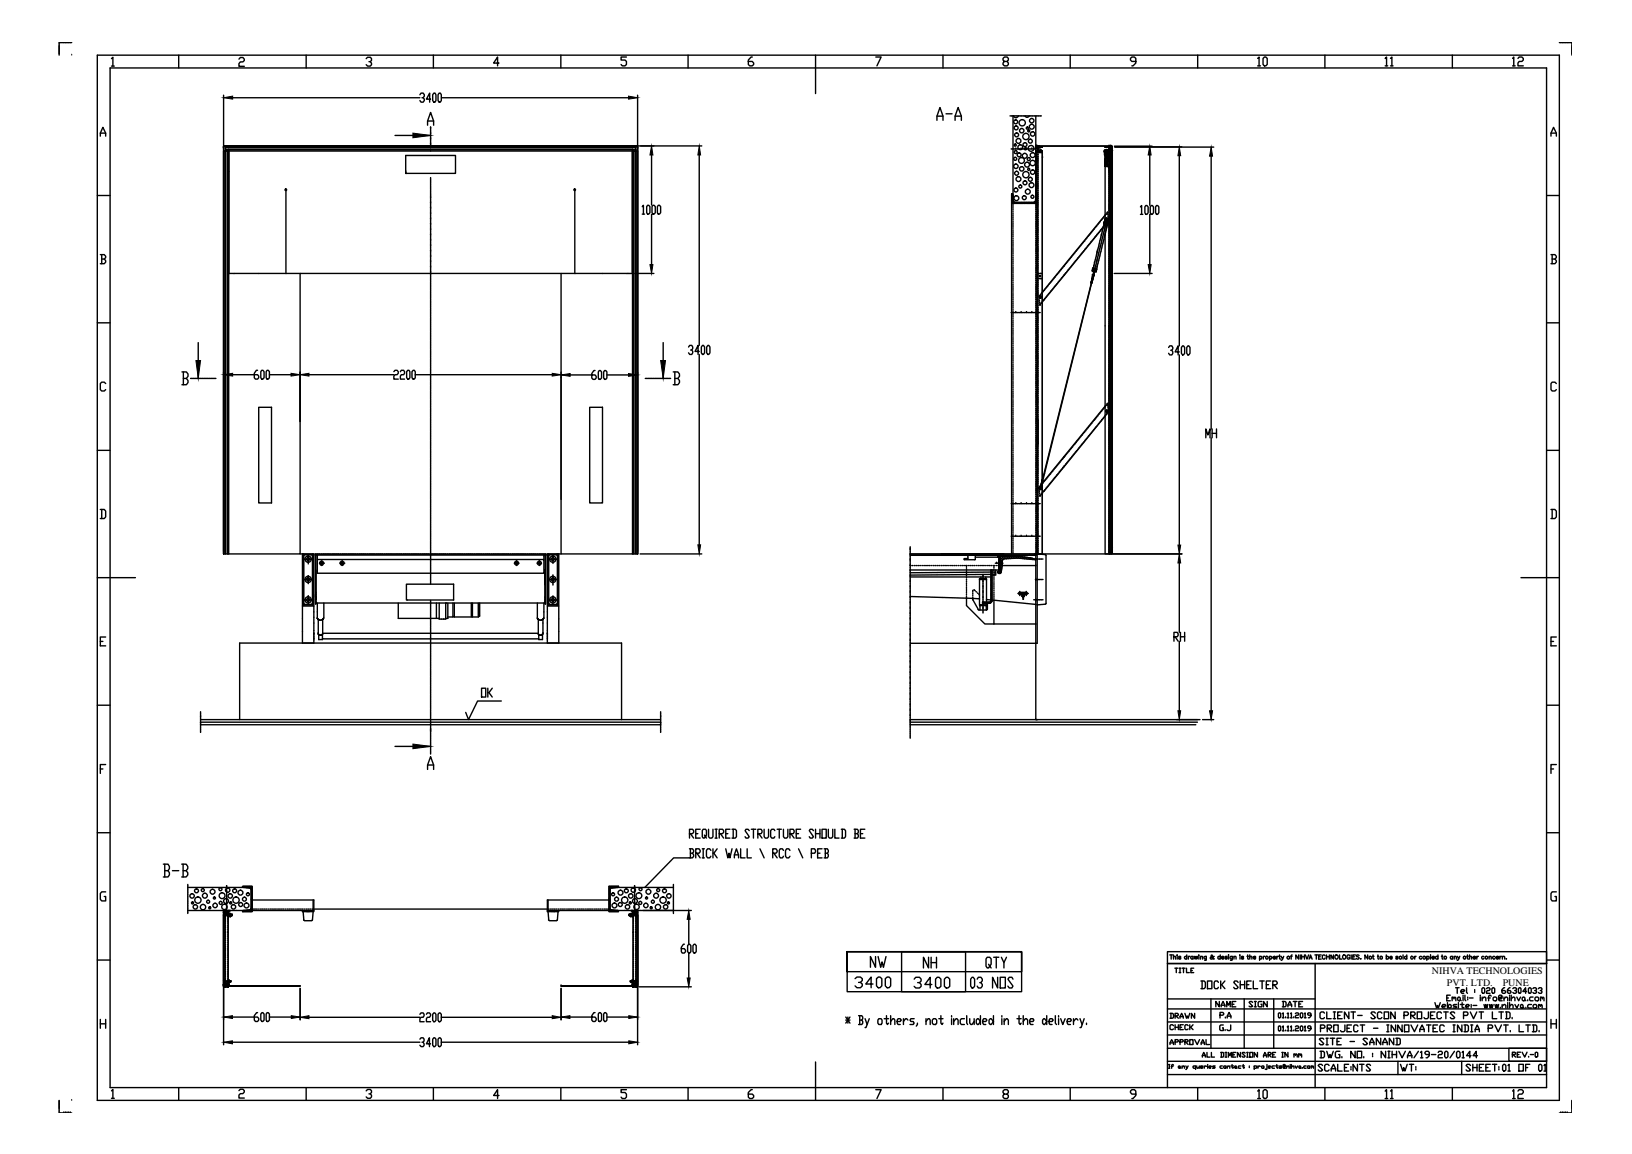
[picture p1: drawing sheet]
<svg xmlns="http://www.w3.org/2000/svg" width="297mm" height="210mm" viewBox="0 0 297 210" stroke-linecap="round" stroke-linejoin="round" font-family="sans-serif">
<defs><g id="words">
<g font-size="1.8">
<text x="260.6" y="177.2">NIHVA TECHNOLOGIES</text>
<text x="263.3" y="179.3">PVT. LTD.</text>
<text x="273.5" y="179.3">PUNE</text>
</g>
</g></defs>
<!-- layer: 1 -->
<path d="M13.1 10h.1M13.1 200.2h.1" fill="none" stroke="#000" stroke-width=".18"/>
<g fill="none" stroke="#000" stroke-width=".25">
<path d="M10.8 8.6h.1M10.8 8.9h.1M10.8 9.2h.1M10.8 9.5h.1M10.8 9.8h.1M10.8 8.6v.2M10.8 8.9v.2M10.8 9.2v.2M10.8 9.5v.2M10.8 9.8v.2M11.6 7.7h-.8v.9M11.6 7.7h.1"/>
<path d="M11.7 7.7h.2M11.9 7.7h.1M12 7.7h.2M12.2 7.7h.1M12.2 7.7h.3M12.5 7.7h.1M12.5 7.7h.3M12.8 7.7h.1M12.8 7.7h.3M17.7 10h266.1v190.2h-266.1zM20 12.4h261.5v185.4h-261.5zM20.3 10.7l.2-.3v1.6"/>
<path d="M20.3 12h.5M32.5 10v2.4M40.7 17.3v9.7M42.3 17.8h34.1M43.5 10.8l.2-.3h.5l.3 .3v.2l-.3 .3h-.5l-.2 .3v.5h1M55.7 10v2.4M66.6 10.7l.3-.3h.5l.2 .3v.3l-.2 .2h-.2M67.4 11.2l.2 .3v.3l-.2 .2h-.5l-.3-.2M76.4 17.2l.2-.3h.4l.2 .3v.3l-.2 .3h-.2M77 17.8l.2 .2v.3l-.2 .3h-.4l-.2-.3M78.4 18h-.8l.6-1.1v1.7M78.9 10v2.4"/>
<path d="M79 16.9h.2l.1 .3v1.1l-.1 .3h-.2l-.2-.3v-1.1zM79.9 16.9h.3l.1 .3v1.1l-.1 .3h-.3l-.2-.3v-1.1zM80.4 17.8h34M90.8 11.5h-1l.8-1.1v1.6M102.1 10v2.4M114 10.4h-1v.5h.8l.2 .3v.5l-.2 .3h-.5l-.3-.3M116 17.3v9.7M125.2 10v2.4M136.9 10.4h-.2l-.5 .5v.8l.3 .3h.4l.3-.3v-.2l-.3-.3h-.7M148.4 10v7M159.4 10.4h1l-.8 1.6M171.6 10v2.4"/>
<path d="M182.8 11.2l-.2-.3v-.3l.2-.2h.5l.2 .2v.3l-.2 .3h-.5l-.2 .3v.2l.2 .3h.5l.2-.3v-.2l-.2-.3M194.8 10v2.4M206.7 11.2h-.7l-.2-.3v-.3l.2-.2h.5l.2 .2v.9l-.5 .5h-.2M218 10v2.4M228.9 10.6l.3-.2v1.6M228.9 12h.5M229.9 10.6l.2-.2h.3l.2 .2v1.1l-.2 .3h-.3l-.2-.3zM241.1 10v2.4M252.1 10.6l.3-.2v1.6M252.1 12h.5M253.1 10.6l.2-.2v1.6M253.1 12h.4"/>
<path d="M264.3 10v2.4M275.3 10.6l.2-.2v1.6M275.3 12h.5M276.3 10.6l.2-.2h.5l.3 .2v.3l-.3 .3h-.5l-.2 .3v.5h1M283.8 7.7h.2M284.1 7.7h.1M284.1 7.7h.2M284.4 7.7h.1M284.4 7.7h.2M284.7 7.7h.1M284.7 7.7h.2M285 7.7h.1"/>
<path d="M285 7.7h.2M285.3 7.7h.1M285.3 7.7h.8v.9M286.1 8.6h.1M286.1 8.9h.1M286.1 9.2h.1M286.1 9.5h.1M286.1 9.8h.1M286.1 8.6v.2M286.1 8.9v.2M286.1 9.2v.2M286.1 9.5v.2"/>
<path d="M286.1 9.8v.2M17.7 35.6h2.3M18.3 24.8v-.6l.4-1 .5 1v.6M18.3 24.2h.9M40.7 26.8v74v-74M40.7 27.5v73.3M40.9 26.5l-.2 .3M40.9 26.5h74.9zM41 27.5v73.3M41 27.5h.1M41 27v.2M41 27.3v73.5"/>
<path d="M41 26.6h.2M41 26.9h.2M41 27.2h.2M41 27.3h.2M41.2 26.5h-.2v.3h.2M41.4 27.5v73.3M41.4 26.5h73.9M41.4 26.6h73.9M41.4 26.8h73.9M41.4 26.9h73.9M41.4 27.2h73.9M41.4 27.3h73.9"/>
<path d="M41.6 27.5v73.3M41.7 27.5v22.2h12.9M52 34.5v15.2M71.9 24.6h6.5M73.8 31.1v.4h.2M73.8 28.3h9.1v3.2h-9.1zM77.8 22.8v-.8l.6-1.6 .5 1.6v.8M77.8 22h1.1M78.4 35.9h.1M78.4 36.9h.1M78.4 37.9h.1M78.4 38.9h.1"/>
<path d="M78.4 39.8h.1M78.4 23.3h.1M78.4 24.3h.1M78.4 25.3h.1M78.4 26.2h.1M78.4 23.1v.2M78.4 23.4v.9M78.4 24.3v.9M78.4 25.3v.9M78.4 26.3v.2M78.4 32.3v3.6M78.4 36v.9"/>
<path d="M78.4 37v.8M78.4 37.9v.9M78.4 38.9v.9M78.4 39.9v.9M104.6 34.5v15.2M115.1 27.5v22.2h-60.5M115.3 27.5v73.3M115.4 27.5v73.3M115.5 26.5h.2v.8M115.5 26.6h.2M115.5 26.8h.2M115.5 26.9h.2"/>
<path d="M115.5 27.2h.2M115.5 27.3h.2M115.7 27.3v.2h-75v73.3h.9M115.7 27.5h.1M115.7 27.5v73.3M115.8 27.5v73.3M115.8 26.5l.2 .3M116 27.5v73.3M116.1 26.5h11.6M116.9 37.6l.2-.3v1.6M116.9 38.9h.4M117.9 37.3h.2l.2 .3v1.1l-.2 .2h-.2l-.2-.2v-1.1z"/>
<path d="M118.6 28.2v9.1M118.6 39v9.1M118.8 37.3h.3l.2 .3v1.1l-.2 .2h-.3l-.1-.2v-1.1zM119.8 37.3h.2l.2 .3v1.1l-.2 .2h-.2l-.2-.2v-1.1zM127.3 28.2v34.6M170.5 21.9v-.8l.6-1.5 .5 1.5v.8M170.5 21.1h1.1M172.2 20.7h1.1M173.8 21.9v-.8l.6-1.5 .6 1.5v.8M173.8 21.1h1.2M183.8 21.1h4.4M184 27.1h.8"/>
<path d="M184.1 36.2l.6 .6M184.1 37v63.8M184.1 35.7l.3 .5M184.1 36.9l.2 .1M184.1 36.7l.3 .3M184.1 36.5l.5 .5M184.1 36.4l.7 .6M184.1 36.1l.3 .2M184.1 35.9l.3 .3M184.1 35.4l.3 .2M184.2 35.3l.1 .1M184.2 35.2l.1 .2"/>
<path d="M184.2 35.3l-.1 1.7h4.7l-.1-1.7M184.3 35.4l.2 1.2-.1-.9M184.4 21.1v14.7l-.3-.2M184.4 36.3v.2M184.4 36.7v.1M184.4 37v.2M184.4 37.4v.1M184.4 37.7v.2M184.4 38.1v.1M184.4 38.4v.2M184.4 38.8v.1M184.4 39.1v.2"/>
<path d="M184.4 39.5v.1M184.4 39.8v.2M184.5 21.1a.44 .44 0 0 0 .4 .3 .44 .44 0 0 0 .4-.3M184.9 27.1h.1M184.9 36.8l.2 .2M184.9 27.1h.9M185.1 36.8l.2 .2M185.2 36.8l.2 .2M185.4 36.8l.2 .2M185.6 36.8l.1 .2M185.7 36.8l.2 .2M185.9 27.1h.1"/>
<path d="M185.9 27.1h.9M185.9 36.8l.2 .2M186 36.8l.2 .2M186.2 36.8l.2 .2M186.4 36.8l.2 .2M186.5 21.1l.4 .2 .4-.2M186.5 36.8l.2 .2M186.7 36.8l.2 .2M186.8 27.1h.1M186.9 27.1h.9M186.9 36.8l.1 .2M187 36.8l.2 .2"/>
<path d="M187.2 36.8l.2 .2M187.3 36.8l.3 .2M187.5 36.8l.2 .2M187.7 36.8l.2 .2M187.8 27.1h.1M187.8 27.1h.9M187.8 36.8l.3 .2M188 36.8l.2 .2M188.2 36.8l.2 .2M188.2 36.8h-3.5l.2 .2M188.3 21.1h.4M188.3 36.8l.2 .2"/>
<path d="M188.4 36.7l.3 .3M188.5 36.5l-.3 .3M188.5 26.8h.1M188.5 36.6l.3 .3M188.5 36.4l.3 .3M188.5 36.3l.3 .3M188.5 36.8h.1M188.5 26.5l.2 .1zM188.5 26.5l.2 .1-.1-.1M188.5 21.1v14.7M188.5 36l.3 .4M188.5 36.3v.2"/>
<path d="M188.5 36.7v.1M188.5 37v.2M188.5 37.4v.1M188.5 37.7v.2M188.5 38.1v.1M188.5 38.4v.2M188.5 38.8v.1M188.5 39.1v.2M188.5 39.5v.1M188.5 39.8v.2M188.5 27.7h.4M188.5 27.7h.1"/>
<path d="M188.5 27.5l.2 .1M188.5 26.8l.2 .2M188.5 26.7l.1 .1M188.5 36l.3 .3M188.5 35.9l.3 .2M188.5 35.7l.3 .2M188.6 26.7h1.1l-.8 .1v.6l.8 .1M188.6 35.6l.2 .2M188.6 27.4h1.1h-.3l.1 .1M188.6 26.8h.3M188.6 26.6l-.1 .4h.4v.4h-.4v.3h.2v-.1M188.6 26.5h-.1l.1 .1"/>
<path d="M188.6 26.6h.1M188.6 26.6l.1 .1M188.6 35.3l.2 .1M188.7 26.6h.1M188.7 35.6v.2M188.7 35.9v.2M188.7 36.3v.1M188.7 36.7v.1M188.7 37v.2M188.7 37.3v.2M188.7 37.7v.1M188.7 38.1v.1"/>
<path d="M188.7 38.4v.2M188.7 38.7v.2M188.7 39.1v.1M188.7 39.4v.2M188.7 39.8v.1M188.7 35.2l-.2 .2M188.7 27.5h.1M188.7 26.7l.1 .1v-.1M188.7 26.7l.1 .1M188.7 26.6l-.1 .1 .1 .2 .2-.3M188.7 21.1h.8M188.7 26.5l.1 .5"/>
<path d="M188.8 26.6l-.1 .1h.1M188.8 26.6h.1M188.8 27.1h.1M188.8 35.3h.1M188.8 37v80h-.3M188.8 35.6l-.2-.2-.1 1.2v-.9M188.8 27.4l.1 .1M188.8 26.6v.1M188.8 26.7h.1M188.8 27.1h.5M188.8 26.8l.1 .1M188.8 26.7l-.1 .1"/>
<path d="M188.9 26.6l-.1 .1M188.9 26.5h13.2M188.9 27.7v.1M188.9 28v.2M188.9 28.4v.1M188.9 28.7v.2M188.9 29v.2M188.9 29.4v.1M188.9 29.8v.1M188.9 30.1v.2M188.9 30.4v.2M188.9 30.8v.1"/>
<path d="M188.9 31.1v.2M188.9 31.5v.2M188.9 31.8v.2M188.9 32.2v.1M188.9 32.5v.2M188.9 32.9v.1M188.9 33.2v.2M188.9 33.6v.1M188.9 33.9v.2M188.9 34.2v.2M188.9 34.6v.2M188.9 35v.1"/>
<path d="M188.9 35.3v.2M188.9 35.6v.2M188.9 36v.2M188.9 36.4v.1M188.9 36.7v.2M188.9 37v.2M188.9 37.4v.1M188.9 37.8v.1M188.9 38.1v.2M188.9 38.4v.2M188.9 38.8v.1M188.9 39.1v.2"/>
<path d="M188.9 39.5v.1M188.9 39.8v.2M188.9 26.7l.1 .1M188.9 27.3l.1 .2M188.9 27.2v.1M188.9 27v.1M188.9 26.5l-.1 .1M188.9 26.5v.2M188.9 26.7h.1M188.9 27.7h.7h-.9v7.7M189.1 26.7l.1 .1M189.1 27.5h.4"/>
<path d="M189.1 27.4l.1 .1M189.2 26.6h-.3h13.2M189.2 26.7l.1 .1M189.3 27.4l.1 .1M189.3 27.4h.1M189.4 26.7l.1 .1M189.5 27.4h.1M189.5 26.7l.2 .1M189.6 27.7h.1v73.1v-73.1zM189.8 28.7h.1M200.5 40l-.1 .1M200.8 39.7l-.2 .1"/>
<path d="M200.9 27.5l.1-.2h.3l.1 .4M201 27.6l.1 .6M201 39.5l-.2 .1M201 28.1l.3 .3M201.1 28.1l.2 .2M201.1 27.5l.1 .6M201.1 29v1.3v-2v11.7M201.1 27.7h.1M201.1 27.5h1.1M201.1 26.8h1l.1 .3h-.4M201.1 27.7h.5M201.1 27.4h.1"/>
<path d="M201.1 27.5v.5M201.1 30.3h.6M201.1 28.1l.3 .1M201.2 39.2l-.1 .1M201.2 26.7l-.1 .1M201.2 27.8h.1M201.3 27.9h.1M201.3 29.8h.4M201.3 28.7h.4M201.3 27.3l.3-.1v.2l-.4-.1-.1 .2M201.3 29.8l.1-.2 .2 .3-.2 .1zM201.3 39.9h.3v.2h-.3z"/>
<path d="M201.3 38.9l-11.8 14.4M201.3 27.3l-.2 .1v.7M201.3 39.8l-.1 .2M201.3 28.5v.2h.3M201.3 28.6l.1 .1M201.3 27.7v.2M201.3 27.8l.3 .1M201.3 27.7h.1M201.4 27.9v.1zM201.4 28.5l.2 .1v.1l-.2 .1zM201.4 28.3h.1M201.4 27.6l-.1 .2"/>
<path d="M201.4 28.6v.1M201.4 27.8v.1M201.4 27.3l.1 .3M201.4 27.4l-.1 .1M201.4 28.6h.1M201.4 27.6h.1M201.4 28.2h-.1l.2 1.1h.2l-.1 .1 .1-.1-.2-.9v.2h-.1l-.1-.2h.1M201.4 28.7h.1M201.4 27.6l.1 .5M201.4 28.2v.2M201.4 38.9l-.1 .1M201.4 26.7l-.1 .1"/>
<path d="M201.4 28.1v.1M201.4 29.3l.5 1.5M201.4 38.8l.2-.2v.2M201.4 39.9l.2 .1M201.4 27.2v.1M201.4 27.7v.2M201.4 28.4v.5M201.4 29.6v.5M201.4 39.8v.4M201.5 27.9v.3l-.1 .1M201.5 27.6h.1M201.5 28.6h-.1"/>
<path d="M201.5 39.9l.1 .1M201.5 27.6v.2M201.5 39.8h.1M201.5 28.5v.2M201.5 27.6h-.2M201.5 29.2h-.1M201.6 27.8h.1M201.5 27.6h-.1M201.5 28.5l-.1 .1M201.5 27.6l.1 .5M201.5 27.4l-.1 .2M201.5 27.5v.1"/>
<path d="M201.5 27.8h-.1M201.6 27.7h.1M201.6 28l-.2 .3M201.6 27.9h.1M201.6 27.6v.2M201.6 38.7l-.1 .1M201.6 26.7l-.2 .1M201.6 27.8v.1M201.6 38.9v.2M201.6 27.4l-.1 .1h.2M201.6 30v.1M201.6 39.3l.1 .2"/>
<path d="M201.6 29.2h-.1M201.7 29.1l.1 .1M201.7 29.3v.2l-.2-.2M201.7 39.7v.1M201.7 26.7l-.1 .1M201.7 27.5v.2h-.1M201.7 27.5v1.7M201.8 27.5v.3M201.8 30.4h.2M201.8 30.5h.1M201.8 29.2l.3 1.5M201.8 29.3l-.3 .1"/>
<path d="M201.8 27.1v.3l-.7 .1M201.8 27.1h.1M201.8 27.9v.2M201.8 28.3v.4M201.8 28.9v.1M201.8 29.2v.1M201.8 30.6v.2M201.8 30.9v.2M201.8 31.3v.2M201.8 31.6v.2M201.8 32v.1M201.8 32.3v.2"/>
<path d="M201.8 32.7v.2M201.8 33v.2M201.8 33.4v.1M201.8 33.7v.2M201.8 34.1v.1M201.8 34.4v.2M201.8 34.8v.1M201.8 35.1v.2M201.8 35.5v.1M201.8 35.8v.2M201.8 36.2v.1M201.8 36.5v.2"/>
<path d="M201.8 36.9v.1M201.8 37.2v.2M201.8 37.5v.2M201.8 37.9v.2M201.8 38.2v.2M201.8 38.6v.1M201.8 38.9v.2M201.8 39.3v.2M201.8 39.6v.2M201.8 40v.1M201.9 26.6h.1M201.9 26.6h.2"/>
<path d="M201.9 30h-.2M201.9 26.7l-.1 .1M201.9 30.9v.4v-.3M201.9 28.5v-1v2.6M201.9 27.5h-.1h.3M201.9 29.9v.1M201.9 31.3v28M201.9 27.2l-.1 .1M201.9 27.3l-.2 .2M201.9 27.5h.1M201.9 27.5v-.4h.3l-.1 .4M202 30.4h.1"/>
<path d="M202 27v.6M202 26.6h.1M202 26.7h.1M202 26.7l-.9 .1M202 27.3h.5M202 26.7l-.1 .1M202 27.1h-.1M202.1 26.8l.2-.2 .2 .1v.7M202.1 26.6h.2M202.1 29.5v1.1M202.1 31.6v69.2M202.1 26.5v.1"/>
<path d="M202.1 26.5l.1 .1M202.1 26.5l-.1 .1M202.1 26.6h.1M202.2 26.6v.2M202.2 26.7h.3M202.2 26.7v.1M202.2 26.6v.1M202.2 27.5h.1M202.2 26.9v.1M202.2 27.4l-.1 .1M202.2 27.2v.2M202.2 27.4l.1-.2v.2"/>
<path d="M202.2 27.4h.1M202.2 27.3h.1M202.2 27l.1 .3M202.2 31.9v17.8M202.2 27.5h-.1v2M202.2 27.4l.3 .1v73.3h-1.4v-58.5M202.2 31.5l-.1-.8-.2 .1 .3 1.1 .3-.1M202.2 26.6l.2 .1v.1l-.3-.1M202.2 27h.1M202.2 27.4v1M202.2 28.5v72.3M202.2 27l-.1 .1"/>
<path d="M202.2 27.1l.1 .1M202.2 28.6l.1 .1M202.2 28.1l.1 .1M202.2 27.9l.1 .1M202.2 27.8l.1 .1M202.2 27.6l.1 .1M202.2 39.9l.1 .1M202.2 39.8h.1M202.2 39.6h.1M202.2 39.4l.1 .1M202.2 39.2l.1 .1M202.2 39.1l.1 .1"/>
<path d="M202.2 38.9l.1 .1M202.2 38.7l.1 .1M202.2 38.6l.1 .1M202.2 38.4l.1 .1M202.2 38.3l.1 .1M202.2 38.1l.1 .1M202.2 37.9l.1 .1M202.2 37.8h.1M202.2 37.6l.1 .1M202.2 37.5h.1M202.2 37.3h.1M202.2 37.1l.1 .1"/>
<path d="M202.2 37h.1M202.2 36.8l.1 .1M202.2 36.6l.1 .1M202.2 36.4l.1 .1M202.2 36.3l.1 .1M202.2 36h.1M202.2 35.8l.1 .1M202.2 35.6l.1 .1M202.2 35.5l.1 .1M202.2 35.3l.1 .1M202.2 35.1l.1 .1M202.2 35l.1 .1"/>
<path d="M202.2 34.8l.1 .1M202.2 34.7h.1M202.2 34.5h.1M202.2 34.2h.1M202.2 34l.1 .1M202.2 33.8l.1 .1M202.2 33.7h.1M202.2 33.5l.1 .1M202.2 33.4h.1M202.2 33.2h.1M202.2 33v.2M202.2 32.9h.1"/>
<path d="M202.2 32.7l.1 .1M202.2 32.3l.1 .1M202.2 32.2l.1 .1M202.2 31.7l.1 .1M202.2 31.5l.1 .1M202.2 31.4l.1 .1M202.2 31.2l.1 .1M202.2 31l.1 .1M202.2 30.9h.1M202.2 30.7l.1 .1M202.2 30.6h.1M202.2 30.4l.1 .1"/>
<path d="M202.2 30.2l.1 .1M202.2 29.9l.1 .1M202.2 29.8h.1M202.2 29.6h.1M202.2 29.4l.1 .1M202.2 29.3h.1M202.2 29.1l.1 .1M202.2 28.9l.1 .1M202.2 28.7l.1 .1M202.2 28.8h.1M202.2 26.6h.1M202.3 26.6v.1h-.1"/>
<path d="M202.3 27.4v1.6M202.3 27.3h.1M202.3 26.6h.1M202.3 27.5h.1M202.3 28.5h.1M202.3 28.4h.1M202.3 26.5v74.3M202.3 28.7h.1M202.3 26.6v.2M202.3 26.7l-.1 .1M202.3 27.4l-.1 .1M202.3 28.4v.1"/>
<path d="M202.3 28.6h.1M202.3 27.4h.1M202.3 27.2v.2M202.3 31.2h.1M202.3 28.3h-.1v3.7v-.1M202.3 29.1v2.8h-.1M202.3 28.9h.1M202.3 28.8h.1M202.3 32h-.1M202.3 31.7v.1M202.3 39.5l-.1 .1M202.3 39.7l-.1 .1"/>
<path d="M202.3 38.7l-.1 .1M202.3 38.4l-.1 .1M202.3 39.9l-.1 .1M202.3 28.1l-.1 .1M202.3 29.2l-.1 .1M202.3 30.5l-.1 .1M202.3 30.7l-.1 .1M202.3 27.6h-.1M202.3 27.8h-.1M202.3 27.9l-.1 .1M202.3 28.2l-.1 .1M202.3 28.6l-.1 .1"/>
<path d="M202.3 36.1v.1M202.3 34.3v.1M202.3 32.5v.1M202.3 30.1h.1M202.3 39.4l-.1 .1M202.3 39.2l-.1 .1M202.3 39.1h-.1M202.3 38.9h-.1M202.3 38.6l-.1 .1M202.3 38.2l-.1 .1M202.3 38.1h-.1M202.3 37.9l-.1 .1"/>
<path d="M202.3 37.8h-.1M202.3 37.6l-.1 .1M202.3 37.4l-.1 .1M202.3 37.3h-.1M202.3 37.1l-.1 .1M202.3 36.9l-.1 .1M202.3 36.8h-.1M202.3 36.6l-.1 .1M202.3 36.4l-.1 .1M202.3 36.3l-.1 .1M202.3 35.9l-.1 .1M202.3 35.8l-.1 .1"/>
<path d="M202.3 35.6l-.1 .1M202.3 35.5h-.1M202.3 35.3h-.1M202.3 35.1l-.1 .1M202.3 35l-.1 .1M202.3 34.8l-.1 .1M202.3 34.6l-.1 .1M202.3 34.5h-.1M202.3 34.2h-.1M202.3 34h-.1M202.3 33.8l-.1 .1M202.3 33.7h-.1"/>
<path d="M202.3 33.5l-.1 .1M202.3 33.3l-.1 .1M202.3 33l-.1 .1M202.3 32.9h-.1M202.3 32.7h-.1M202.3 32.3l-.1 .1M202.3 32.2l-.1 .1M202.3 31.8l-.1 .1M202.3 31.5l-.1 .1M202.3 31.4h-.1M202.3 31l-.1 .1M202.3 30.9h-.1"/>
<path d="M202.3 30.4h-.1M202.3 30.2l-.1 .1M202.3 29.9l-.1 .1M202.3 29.7l-.1 .1M202.3 29.5l-.1 .1M202.3 29.4l-.1 .1M202.3 29.1h-.1M202.3 28.9l-.1 .1M202.4 27.4l-.1 .1M202.4 27l-.3 .3M202.4 27.1l-.1 .2M202.5 26.8l-.3 .2v.3"/>
<path d="M202.5 26.6l-.1 .1M202.5 27.3h-.1M202.8 26.6h6.9M202.9 26.7h12.2M202.9 26.8h18M207.6 37.6l.2-.2v1.6M207.6 39h.4M208.5 37.4h.3l.2 .2v1.1l-.2 .3h-.3l-.1-.3v-1.1zM209.3 28.2v9.1M209.3 39v9.1M209.5 37.4h.2l.2 .2v1.1l-.2 .3h-.2l-.1-.3v-1.1zM210.5 37.4h.2l.2 .2v1.1l-.2 .3h-.2l-.2-.3v-1.1z"/>
<path d="M214.6 28.3v34.6M220.4 28.4v49.6M281.5 35.6h2.3M282.3 24.8v-.6l.5-1 .5 1v.6M282.3 24.2h1M17.7 58.7h2.3M18.3 46.3h.7l.2 .3v.3l-.2 .2M18.5 47.1h.5l.2 .3v.3l-.2 .3h-.7M18.5 46.3v1.7M54.6 49.7v51.1h-13M78.4 40.8h.1M78.4 41.8h.1"/>
<path d="M78.4 42.8h.1M78.4 43.7h.1M78.4 44.7h.1M78.4 45.7h.1M78.4 46.7h.1M78.4 47.6h.1M78.4 48.6h.1M78.4 49.6h.1M78.4 40.9v.8M78.4 41.8v.9M78.4 42.8v.9M78.4 43.8v.9"/>
<path d="M78.4 44.7v.9M78.4 45.7v.9M78.4 46.7v.9M78.4 47.7v.9M78.4 48.6v.9M78.4 49.6v56.7M102.1 49.7v51.1h13M115.5 49.7h3.5M184 56.9h.8M184.4 40.2v.1M184.4 40.5v.2M184.4 40.9v.1"/>
<path d="M184.4 41.2v.2M184.4 41.6v.1M184.4 41.9v.2M184.4 42.2v.2M184.4 42.6v.2M184.4 42.9v.2M184.4 43.3v.1M184.4 43.6v.2M184.4 44v.2M184.4 44.3v.2M184.4 44.7v.1M184.4 45v.2"/>
<path d="M184.4 45.4v.2M184.4 45.7v.2M184.4 46.1v.1M184.4 46.4v.2M184.4 46.8v.1M184.4 47.1v.2M184.4 47.5v.1M184.4 47.8v.2M184.4 48.2v.1M184.4 48.5v.2M184.4 48.9v.1M184.4 49.2v.2"/>
<path d="M184.4 49.5v.2M184.4 49.9v.2M184.4 50.2v.2M184.4 50.6v.2M184.4 50.9v.2M184.4 51.3v.1M184.4 51.6v.2M184.4 52v.2M184.4 52.3v.2M184.4 52.7v.1M184.4 53v.2M184.4 53.4v.2"/>
<path d="M184.4 53.7v.2M184.4 54.1v.1M184.4 54.4v.2M184.4 54.8v.1M184.4 55.1v.2M184.4 55.5v.1M184.4 55.8v.2M184.4 56.2v.1M184.4 56.5v.2M184.4 56.9v.1M184.4 57.2v.2M184.4 57.5v.2"/>
<path d="M184.4 57.9v.1M184.4 58.3v.1M184.4 58.6v.2M184.4 58.9v.2M184.4 59.3v.1M184.4 59.6v.2M184.4 60v.2M184.9 56.9h.1M184.9 56.9h.9M185.9 56.9h.1M185.9 56.9h.9M186.8 56.9h.1"/>
<path d="M186.9 56.9h.9M187.8 56.9h.1M187.8 56.9h.9M188.5 40.2v.1M188.5 40.5v.2M188.5 40.9v.1M188.5 41.2v.2M188.5 41.6v.1M188.5 41.9v.2M188.5 42.2v.2M188.5 42.6v.2M188.5 42.9v.2"/>
<path d="M188.5 43.3v.1M188.5 43.6v.2M188.5 44v.2M188.5 44.3v.2M188.5 44.7v.1M188.5 45v.2M188.5 45.4v.2M188.5 45.7v.2M188.5 46.1v.1M188.5 46.4v.2M188.5 46.8v.1M188.5 47.1v.2"/>
<path d="M188.5 47.5v.1M188.5 47.8v.2M188.5 48.2v.1M188.5 48.5v.2M188.5 48.9v.1M188.5 49.2v.2M188.5 49.5v.2M188.5 49.9v.2M188.5 50.2v.2M188.5 50.6v.2M188.5 50.9v.2M188.5 51.3v.1"/>
<path d="M188.5 51.6v.2M188.5 52v.2M188.5 52.3v.2M188.5 52.7v.1M188.5 53v.2M188.5 53.4v.2M188.5 53.7v.2M188.5 54.1v.1M188.5 54.4v.2M188.5 54.8v.1M188.5 55.1v.2M188.5 55.5v.1"/>
<path d="M188.5 55.8v.2M188.5 56.2v.1M188.5 56.5v.2M188.5 56.9v.1M188.5 57.2v.2M188.5 57.5v.2M188.5 57.9v.1M188.5 58.3v.1M188.5 58.6v.2M188.5 58.9v.2M188.5 59.3v.1M188.5 59.6v.2"/>
<path d="M188.5 60v.2M188.7 40.1v.2M188.7 40.5v.1M188.7 40.8v.2M188.7 41.2v.1M188.7 41.5v.2M188.7 41.9v.1M188.7 42.2v.2M188.7 42.5v.2M188.7 42.9v.2M188.7 43.3v.1M188.7 43.6v.2"/>
<path d="M188.7 43.9v.2M188.7 44.3v.2M188.7 44.7v.1M188.7 45v.2M188.7 45.3v.2M188.7 45.7v.1M188.7 46.1v.1M188.7 46.4v.2M188.7 46.7v.2M188.7 47.1v.1M188.7 47.4v.2M188.7 47.8v.1"/>
<path d="M188.7 48.1v.2M188.7 48.5v.1M188.7 48.8v.2M188.7 49.1v.2M188.7 49.5v.2M188.7 49.9v.1M188.7 50.2v.2M188.7 50.5v.2M188.7 50.9v.2M188.7 51.3v.1M188.7 51.6v.2M188.7 51.9v.2"/>
<path d="M188.7 52.3v.2M188.7 52.7v.1M188.7 53v.2M188.7 53.3v.2M188.7 53.7v.1M188.7 54v.2M188.7 54.4v.1M188.7 54.7v.2M188.7 55.1v.1M188.7 55.4v.2M188.7 55.8v.1M188.7 56.1v.2"/>
<path d="M188.7 56.5v.1M188.7 56.8v.2M188.7 57.2v.1M188.7 57.5v.2M188.7 57.9v.1M188.7 58.2v.2M188.7 58.5v.2M188.7 58.9v.2M188.7 59.3v.1M188.7 59.6v.2M188.7 59.9v.2M188.8 56.9h.1"/>
<path d="M188.8 56.9h.5M188.9 40.2v.1M188.9 40.5v.2M188.9 40.9v.1M188.9 41.2v.2M188.9 41.6v.1M188.9 41.9v.2M188.9 42.2v.2M188.9 42.6v.2M188.9 43v.1M188.9 43.3v.2M188.9 43.6v.2"/>
<path d="M188.9 44v.2M188.9 44.4v.1M188.9 44.7v.2M188.9 45v.2M188.9 45.4v.2M188.9 45.7v.2M188.9 46.1v.2M188.9 46.4v.2M188.9 46.8v.1M188.9 47.1v.2M188.9 47.5v.1M188.9 47.8v.2"/>
<path d="M188.9 48.2v.1M188.9 48.5v.2M188.9 48.9v.1M188.9 49.2v.2M188.9 49.6v.1M188.9 49.9v.2M188.9 50.2v.2M188.9 50.6v.2M188.9 51v.1M188.9 51.3v.2M188.9 51.6v.2M188.9 52v.2"/>
<path d="M188.9 52.4v.1M188.9 52.7v.2M188.9 53v.2M188.9 53.4v.2M188.9 53.7v.2M188.9 54.1v.1M188.9 54.4v.2M188.9 54.8v.1M188.9 55.1v.2M188.9 55.5v.1M188.9 55.8v.2M188.9 56.2v.1"/>
<path d="M188.9 56.5v.2M188.9 56.9v.1M188.9 57.2v.2M188.9 57.6v.1M188.9 57.9v.2M188.9 58.3v.1M188.9 58.6v.2M188.9 59v.1M188.9 59.3v.2M188.9 59.6v.2M188.9 60v.2M188.9 49.6v.1h.2"/>
<path d="M188.9 50.7h.2M189.2 54.6v.2M189.2 54.3v.1M189.2 54.1h.4l-.1-.2v.2M189.2 53.8l-.1 .3M189.2 50.2h.2M189.2 54.9v.2M189.2 54l.2-.1 .1 .2h-.3zM189.2 55.4h.1M189.2 54.1l.2 .1M189.2 49.7h.2M189.2 50.7h.2"/>
<path d="M189.2 55.3l.1 .2M189.2 53.8l-.1 .2M189.3 55.5h.1M189.3 54.1h.1M189.3 50.1v.2M189.3 55.3l-.1 .1M189.4 55.4l-.1 .1M189.4 53.8v.4M189.4 53.5l-.1 .1M189.5 53.6l-.1 .1M189.5 54.1h.1M189.5 55v.2"/>
<path d="M189.6 49.7h.1M189.6 50.7h.1M189.6 55.1l-.1 .1M189.7 53.3l-.1 .1M189.8 54.8l-.1 .1M189.9 53l-.1 .1M190 54.5l-.1 .2M190.1 52.7l-.1 .2M190.2 54.2l-.1 .2M190.3 52.5l-.1 .1M190.4 54l-.1 .1M190.6 52.2l-.1 .1"/>
<path d="M190.6 53.7v.1M190.8 51.9l-.1 .2M190.9 53.4l-.1 .2M191 51.6l-.1 .2M191.1 53.2l-.1 .1M191.2 51.4l-.1 .1M191.3 52.9l-.1 .1M191.4 51.1l-.1 .2M191.5 52.6l-.1 .1M191.7 50.8l-.1 .2M191.7 52.4v.1M191.9 50.6l-.1 .1"/>
<path d="M192 52.1l-.1 .1M192.1 50.3l-.1 .2M192.2 51.8l-.1 .1M192.3 50l-.1 .2M192.4 51.6l-.1 .1M192.5 49.8l-.1 .1M192.6 51.3l-.1 .1M192.8 49.5l-.1 .2M192.8 51v.1M193 49.2l-.1 .2M193.1 50.8l-.1 .1M193.2 49l-.1 .1"/>
<path d="M193.3 50.5l-.1 .1M193.4 48.7l-.1 .1M193.5 50.2l-.1 .1M193.7 48.3l-.1 .3M193.8 49.8l-.2 .2M193.9 48.1v.1M194 49.6l-.1 .1M194.2 47.8l-.1 .1M194.2 49.3v.1M194.4 47.5l-.1 .2M194.5 49l-.1 .1M194.6 47.2l-.1 .2"/>
<path d="M194.7 48.8l-.1 .1M194.8 47l-.1 .1M194.9 48.5l-.1 .1M195 46.7l-.1 .2M195.1 48.2l-.1 .1M195.3 46.4l-.1 .2M195.3 48v.1M195.5 46.2l-.1 .1M195.6 47.7l-.1 .1M195.7 45.9l-.1 .2M195.8 47.4l-.1 .1M195.9 45.6l-.1 .2"/>
<path d="M196 47.2l-.1 .1M196.1 45.4l-.1 .1M196.2 46.9l-.1 .1M196.4 45.1l-.1 .1M196.4 46.6v.1M196.6 44.8l-.1 .2M196.7 46.4l-.1 .1M196.8 44.6l-.1 .1M196.9 46.1l-.1 .1M197 44.3l-.1 .1M197.1 45.8l-.1 .1M197.2 44l-.1 .2"/>
<path d="M197.3 45.6l-.1 .1M197.5 43.8l-.1 .1M197.5 45.3l-.1 .1M197.7 43.5l-.1 .1M197.8 45l-.1 .1M197.9 43.2l-.1 .1M198 44.7l-.1 .1M198.1 42.9l-.1 .2M198.2 44.5l-.1 .1M198.3 42.7l-.1 .1M198.4 44.2l-.1 .1M198.6 42.4l-.2 .1"/>
<path d="M198.6 51.4h.1M198.6 51.4v.1M198.6 51.4l-8.9 36M198.6 51.2v.2M198.6 51.5h.1M198.6 43.9l-.1 .1M198.7 51.5h.1M198.7 50.8h.1M198.7 50.8l-.1 .6M198.7 51.3l-9 36.4M198.7 50.8v.3M198.7 51.2l-.1 .3"/>
<path d="M198.8 50.8h.1l-.2 .7M198.8 50.8h.1M198.8 51.3l-.1 .2M198.8 42.1l-.1 .1M198.8 50h.4M198.8 50.6v.2M198.9 49.2l-.1 .1M198.9 50.8h.1M198.9 49.2l.6 .2M198.9 50.2l-.1 .3M198.9 49.2l.2 .1M198.9 49.4h.1"/>
<path d="M198.9 43.6l-.1 .2M198.9 49.2v-.1v.3M198.9 49v.1M198.9 50.8l-.1 .3M198.9 50.5l-.1 .3M198.9 49l.6 .2-.1 .3M198.9 48.9v.1M198.9 50.6l-.1 .5v-.3M198.9 50.2v.3M198.9 50h.2M199 48.7l-.1 .2M199 50.2h.1"/>
<path d="M199 48.7l.6 .2-.1 .1M199 41.9l-.1 .1M199 49.4l.1 .1M199 49.3l.1 .2M199 49.9l-.1 .3M199 50.3l-.1 .3M199.1 50h-.2l-.1 .8 .3-.8M199.1 48.5h.1M199.1 48.5l-.2 .6M199.1 49.5l-.1 .5M199.1 43.4l-.1 .1M199.1 50v-.1v.1l-.2 .8"/>
<path d="M199.1 49.9l-.2 .1-.2 .8M199.1 49.7l-.1 .5M199.1 50l-.1 .2M199.1 49.3h.1M199.2 49.4l-.1 .2M199.2 48.2l-.1 .2M199.2 47.8h.1M199.2 49.5l-.1 .5M199.2 47.9v.2M199.2 41.6l-.1 .1M199.2 49v.3M199.3 47.5l-.1 .3"/>
<path d="M199.3 43.1l-.1 .1M199.3 48.7v.3M199.4 47.2l-.1 .3M199.4 48.4l-.1 .3M199.4 46.9v.3M199.4 41.3l-.1 .1M199.5 49.3l-.1 .1M199.5 49.2l-.1 .1M199.5 49.3l-.6-.2 .6 .2M199.5 48.1l-.1 .2M199.5 49.1v.1M199.5 49v.1"/>
<path d="M199.5 49.1l-.6-.2 .6 .2M199.5 46.6l-.1 .3M199.5 42.8l-.1 .2M199.6 47.8h.1M199.6 49l-.6-.1 .6 .1M199.6 47.8l-.1 .2M199.6 46.3l-.1 .3M199.6 46.3h.1M199.6 47.5v.2M199.6 48.9l-.1 .3M199.7 47.5h.1M199.7 45.9h.1"/>
<path d="M199.7 48.6h.1M199.7 48.6l-.1 .3M199.7 46l-.1 .2M199.7 41.1l-.2 .1M199.7 47.2v.2M199.7 45.6h.1M199.7 45.7v.2M199.7 48.3v.3M199.7 42.5l-.1 .2M199.8 46.8l-.1 .3M199.8 48l-.1 .2M199.8 45.3l-.1 .3"/>
<path d="M199.9 40.8l-.1 .1M199.9 45l-.1 .3M199.9 47.6l-.1 .3M200 46.2l-.2 .6M200 42.3l-.1 .1M200 47.3l-.1 .3M200 45.9v.2M200 44.4l-.1 .6M200 47v.3M200.1 45.6l-.1 .2M200.1 40.5l-.1 .1M200.1 44.1v.3"/>
<path d="M200.1 46.7v.3M200.2 45.3l-.1 .2M200.2 42l-.1 .2M200.2 43.8l-.1 .2M200.2 46.4v.3M200.3 44.9h.1M200.3 45l-.1 .2M200.3 43.4l-.1 .3M200.3 46.1l-.1 .3M200.3 40.3l-.1 .1M200.4 43.1l-.1 .3M200.4 45.8l-.1 .2"/>
<path d="M200.4 41.7l-.1 .2M200.4 42.8v.3M200.4 44.3l-.1 .6M200.5 42.8h.1M200.5 44l-.1 .3M200.5 45.4l-.1 .3M200.5 42.5v.3M200.5 45.1v.3M200.5 43.7v.2M200.6 42.2l-.1 .3M200.6 44.8l-.1 .3M200.6 43.3l-.1 .3"/>
<path d="M200.6 41.5l-.1 .1M200.7 41.9l-.1 .3M200.7 43.1l-.1 .2M200.8 44.2l-.2 .5M200.8 41.6l-.1 .2M200.8 42.7l-.1 .3M200.8 43.9v.3M200.8 42.4v.3M200.8 41.2v.3M200.8 41.2l-.1 .2M200.9 40.9l-.1 .3M200.9 42.1v.3"/>
<path d="M200.9 40.8l.6 .2M200.9 43.6l-.1 .2M200.9 41.1l-.1 .1M200.9 41.2l-11 13.5M201 40.6l-.1 .1M201 40.6l-.1 .2M201 40.7l.6 .2-.6-.2M201 40.6l-.1 .3M201 40.6l.6 .2M201 43.2l-.1 .3M201 40.5v.1M201 40.4l.6 .2-.5-.2"/>
<path d="M201 40.5l.6 .2-.6-.2M201 41.8v.2M201.1 40.3l-.1 .2M201.1 42.9l-.1 .3M201.1 41.5l-.1 .2M201.1 40.2v.2M201.1 40.6v.1M201.1 40.9v.2M201.1 41.6v.2M201.1 42v.1M201.1 42.6v.3M201.2 41.1l-.1 .3v-.1"/>
<path d="M201.2 40h.5M201.2 40.1l.5 .3-.1 .3M201.2 42.3l-.1 .2M201.3 40.9l-.1 .2M201.3 40.7l-.2 .2M201.3 40l.1 .2M201.3 40.6v.2M201.3 42l-.1 .2M201.4 40v.1M201.4 40.4l.2 .1M201.4 41.7l-.1 .2M201.4 41.3h.1"/>
<path d="M201.4 41.4v.2M201.5 40.4l-.1 .2M201.5 41v.3M201.5 40.5l-.1 .1M201.6 40.9l-.1 .1M201.6 40h.1M201.6 40.6l-.1 .3M201.6 40.7l-.1 .3M201.6 40.4v.3M201.6 40.5l-.5-.2-.1 .3M201.6 40.2l.1 .1M201.7 40.2a.36 .36 0 0 0-.1-.5 .36 .36 0 0 0-.5 .1 .36 .36 0 0 0 .2 .5"/>
<path d="M201.7 40.3l-.1 .2M201.7 40l-.1 .2M201.7 40.1h.1M201.7 40l-.1 .3M201.7 40.1l-.1 .2M201.8 40.3v.2M201.8 40.7v.2M201.8 41v.2M201.8 41.4v.1M201.8 41.7v.2M201.8 42.1v.1M201.8 42.4v.2"/>
<path d="M201.8 42.8v.1M201.8 43.1v.2M201.8 43.5v.1M201.8 43.8v.2M201.8 44.2v.1M201.8 44.5v.2M201.8 44.8v.2M201.8 45.2v.2M201.8 45.6v.1M201.8 45.9v.2M201.8 46.2v.2M201.8 46.6v.1"/>
<path d="M201.8 46.9v.2M201.8 47.3v.2M201.8 47.6v.2M201.8 48v.1M201.8 48.3v.2M201.8 48.7v.2M201.8 49v.2M201.8 49.4v.1M201.8 49.7v.2M201.8 50.1v.1M201.8 50.4v.2M201.8 50.8v.1"/>
<path d="M201.8 51.1v.2M201.8 51.5v.1M201.8 51.8v.2M201.8 52.2v.1M201.8 52.5v.2M201.8 52.8v.2M201.8 53.2v.1M201.8 53.6v.1M201.8 53.9v.2M201.8 54.2v.2M201.8 54.6v.1M201.8 54.9v.2"/>
<path d="M201.8 55.3v.2M201.8 55.6v.2M201.8 56v.1M201.8 56.3v.2M201.8 56.7v.2M201.8 57v.2M201.8 57.4v.1M201.8 57.7v.2M201.8 58.1v.1M201.8 58.4v.2M201.8 58.8v.1M201.8 59.1v.3"/>
<path d="M201.8 59.6v.1M201.8 59.9v.2M202.2 49.7v51.1l.1-1.7M202.2 40l.1 .1M202.2 49.6l.1 .1M202.2 49.4l.1 .1M202.2 49.2l.1 .1M202.2 49.1h.1M202.2 48.9l.1 .1M202.2 48.8h.1M202.2 48.6h.1M202.2 48.4l.1 .1"/>
<path d="M202.2 48.3h.1M202.2 48.1l.1 .1M202.2 47.9l.1 .1M202.2 47.8h.1M202.2 47.6l.1 .1M202.2 47.5h.1M202.2 47.3h.1M202.2 47.1l.1 .1M202.2 46.9l.1 .1M202.2 46.8l.1 .1M202.2 46.6l.1 .1M202.2 46.4l.1 .1"/>
<path d="M202.2 46.3l.1 .1M202.2 46.1l.1 .1M202.2 46l.1 .1M202.2 45.8v.2M202.2 45.6l.1 .1M202.2 45.5l.1 .1M202.2 45.3l.1 .1M202.2 45.2h.1M202.2 45h.1M202.2 44.8l.1 .1M202.2 44.5l.1 .1M202.2 44.3l.1 .1"/>
<path d="M202.2 44.2h.1M202.2 44l.1 .1M202.2 43.9h.1M202.2 43.7h.1M202.2 43.5l.1 .1M202.2 43.3v.3M202.2 43.2l.1 .1M202.2 43l.1 .1M202.2 42.7l.1 .1M202.2 42.5l.1 .1M202.2 42.4h.1M202.2 42l.1 .1"/>
<path d="M202.2 41.9l.1 .1M202.2 41.7l.1 .1M202.2 41.5l.1 .1M202.2 41.4h.1M202.2 41.2l.1 .1M202.2 41.1h.1M202.2 40.9h.1M202.2 40.7l.1 .1M202.2 40.6h.1M202.2 40.2l.1 .1M202.3 49.7h-.1M202.3 41.4h-.1"/>
<path d="M202.3 42.2h.1M202.3 42.3l-.1 .1M202.3 40l-.1 .1M202.3 40.9h-.1M202.3 41l-.1 .1M202.3 44.6v.1M202.3 42.8v.1M202.3 40.4v.1M202.3 49.6h-.1M202.3 49.4h-.1M202.3 49.2l-.1 .1M202.3 49.1h-.1"/>
<path d="M202.3 48.9l-.1 .1M202.3 48.7l-.1 .1M202.3 48.6h-.1M202.3 48.4l-.1 .1M202.3 48.3h-.1M202.3 48.1h-.1M202.3 47.9l-.1 .1M202.3 47.8h-.1M202.3 47.6l-.1 .1M202.3 47.4l-.1 .1M202.3 47.2l-.1 .1M202.3 47.1l-.1 .1"/>
<path d="M202.3 46.9l-.1 .1M202.3 46.8h-.1M202.3 46.6l-.1 .1M202.3 46.4l-.1 .1M202.3 46.3l-.1 .1M202.3 46.1l-.1 .1M202.3 45.8h-.1M202.3 45.6l-.1 .1M202.3 45.5h-.1M202.3 45.3l-.1 .1M202.3 45.1l-.1 .1M202.3 45h-.1"/>
<path d="M202.3 44.8l-.1 .1M202.3 44.5h-.1M202.3 44.3l-.1 .1M202.3 44.2h-.1M202.3 44l-.1 .1M202.3 43.8l-.1 .1M202.3 43.6l-.1 .1M202.3 43.3l-.1 .1M202.3 43.2h-.1M202.3 43l-.1 .1M202.3 42.7l-.1 .1M202.3 42.5l-.1 .1"/>
<path d="M202.3 42l-.1 .1M202.3 41.9h-.1M202.3 41.7h-.1M202.3 41.5l-.1 .1M202.3 41.2l-.1 .1M202.3 40.7l-.1 .1M202.3 40.6h-.1M202.3 40.2l-.1 .1M202.8 49.7h6.9M281.5 58.7h2.3M282.3 46.3h.7l.3 .3v.3l-.3 .2M282.5 47.1h.5l.3 .3v.3l-.3 .3h-.7"/>
<path d="M282.5 46.3v1.7M19.2 69.8l-.2-.3h-.5l-.2 .3v1.1l.2 .2h.5l.2-.2M33.1 67.6h.8l.3 .4v.5l-.3 .3M33.4 68.8h.5l.3 .4v.4l-.3 .4h-.8M33.4 67.6v2.4M34.7 68.8h4.6M36.1 62.3v6.5M46.9 67.4h-.2l-.4 .5v.8l.2 .3h.4l.2-.3v-.3l-.2-.2h-4.6M47.1 74.1h2.3v17.4h-2.3zM47.6 67.4h.3l.2 .2v1.1l-.2 .3h-.3l-.1-.3v-1.1zM48.6 67.4h.2l.2 .2v1.1l-.2 .3h-.2l-.2-.3v-1.1zM49 68.2h4"/>
<path d="M54.6 67.7v9M56.2 68.2h15.5M71.7 67.6l.2-.2h.4l.2 .2v.3l-.2 .3h-.4l-.2 .2v.6h.8M72.9 67.6l.1-.2h.5l.1 .2-.1 .6h-.5l-.1 .2v.6h.7M74.2 67.4h.2l.2 .2v1.1l-.2 .3h-.2l-.2-.3v-1.1zM75.2 67.4h.2l.2 .2v1.1l-.2 .3h-.2l-.2-.3v-1.1zM75.6 68.2h24.9M102.1 67.7v23.1M107.3 74.1h2.4v17.4h-2.4zM108.3 67.4h-.2l-.4 .5v.8l.2 .3h.4l.2-.3v-.2l-.2-.3h-4.5M109.1 67.4h.2l.2 .2v1.1l-.2 .3h-.2l-.2-.3v-1.1zM110 67.4h.3l.2 .2v1.1l-.2 .3h-.3l-.1-.3v-1.1z"/>
<path d="M110.5 68.2h3.9M117.4 68.8h4.7M120.7 62.3v6.5M122.5 67.6h.9l.3 .4v.5l-.3 .3M122.8 68.8h.6l.3 .4v.4l-.3 .4h-.9M122.8 67.6v2.4M125.3 63.1l.2-.3h.4l.2 .6-.2 .3h-.2M125.9 63.7l.2 .2-.2 .6h-.4l-.2-.3M127.3 63.9h-.8l.6-1.1v1.7M127.3 64.5v34.6M127.9 62.8h.1l.2 .3v1.1l-.2 .3h-.1l-.3-.3v-1.1zM128.8 62.8h.2l.2 .3v1.1l-.2 .3h-.2l-.2-.3v-1.1z"/>
<path d="M184.4 60.3v.2M184.4 60.7v.1M184.4 61v.2M184.4 61.4v.2M184.4 61.7v.2M184.4 62.1v.1M184.4 62.4v.2M184.4 62.8v.1M184.4 63.1v.2M184.4 63.5v.1M184.4 63.8v.2M184.4 64.1v.2"/>
<path d="M184.4 64.5v.2M184.4 64.9v.1M184.4 65.2v.2M184.4 65.5v.2M184.4 65.9v.1M184.4 66.3v.1M184.4 66.6v.2M184.4 66.9v.2M184.4 67.3v.1M184.4 67.6v.2M184.4 68v.2M184.4 68.3v.2"/>
<path d="M184.4 68.7v.1M184.4 69v.2M184.4 69.4v.2M184.4 69.7v.2M184.4 70.1v.1M184.4 70.4v.2M184.4 70.8v.1M184.4 71.1v.2M184.4 71.5v.1M184.4 71.8v.2M184.4 72.1v.2M184.4 72.5v.1"/>
<path d="M184.4 72.9v.1M184.4 73.2v.2M184.4 73.5v.2M184.4 73.9v.1M184.4 74.3v.1M184.4 74.6v.2M184.4 74.9v.2M184.4 75.3v.1M184.4 75.6v.2M184.4 76v.2M184.4 76.3v.2M184.4 76.7v.1"/>
<path d="M184.4 77v.2M184.4 77.4v.1M184.4 77.7v.2M184.4 78.1v.1M184.4 78.4v.2M184.4 78.7v.2M184.4 79.1v.2M184.4 79.5v.1M184.4 79.8v.2M188.5 60.3v.2M188.5 60.7v.1M188.5 61v.2"/>
<path d="M188.5 61.4v.2M188.5 61.7v.2M188.5 62.1v.1M188.5 62.4v.2M188.5 62.8v.1M188.5 63.1v.2M188.5 63.5v.1M188.5 63.8v.2M188.5 64.1v.2M188.5 64.5v.2M188.5 64.9v.1M188.5 65.2v.2"/>
<path d="M188.5 65.5v.2M188.5 65.9v.1M188.5 66.3v.1M188.5 66.6v.2M188.5 66.9v.2M188.5 67.3v.1M188.5 67.6v.2M188.5 68v.2M188.5 68.3v.2M188.5 68.7v.1M188.5 69v.2M188.5 69.4v.2"/>
<path d="M188.5 69.7v.2M188.5 70.1v.1M188.5 70.4v.2M188.5 70.8v.1M188.5 71.1v.2M188.5 71.5v.1M188.5 71.8v.2M188.5 72.1v.2M188.5 72.5v.1M188.5 72.9v.1M188.5 73.2v.2M188.5 73.5v.2"/>
<path d="M188.5 73.9v.1M188.5 74.3v.1M188.5 74.6v.2M188.5 74.9v.2M188.5 75.3v.1M188.5 75.6v.2M188.5 76v.2M188.5 76.3v.2M188.5 76.7v.1M188.5 77v.2M188.5 77.4v.1M188.5 77.7v.2"/>
<path d="M188.5 78.1v.1M188.5 78.4v.2M188.5 78.7v.2M188.5 79.1v.2M188.5 79.5v.1M188.5 79.8v.2M188.7 60.3v.2M188.7 60.7v.1M188.7 61v.2M188.7 61.3v.2M188.7 61.7v.1M188.7 62v.2"/>
<path d="M188.7 62.4v.1M188.7 62.7v.2M188.7 63.1v.1M188.7 63.4v.2M188.7 63.8v.1M188.7 64.1v.2M188.7 64.5v.1M188.7 64.8v.2M188.7 65.2v.1M188.7 65.5v.2M188.7 65.9v.1M188.7 66.2v.2"/>
<path d="M188.7 66.5v.2M188.7 66.9v.2M188.7 67.3v.1M188.7 67.6v.2M188.7 67.9v.2M188.7 68.3v.2M188.7 68.6v.2M188.7 69v.1M188.7 69.3v.2M188.7 69.7v.2M188.7 70v.2M188.7 70.4v.1"/>
<path d="M188.7 70.7v.2M188.7 71.1v.1M188.7 71.4v.2M188.7 71.8v.1M188.7 72.1v.2M188.7 72.5v.1M188.7 72.8v.2M188.7 73.2v.1M188.7 73.5v.2M188.7 73.9v.1M188.7 74.2v.2M188.7 74.5v.2"/>
<path d="M188.7 74.9v.2M188.7 75.3v.1M188.7 75.6v.2M188.7 75.9v.2M188.7 76.3v.2M188.7 76.6v.2M188.7 77v.1M188.7 77.3v.2M188.7 77.7v.2M188.7 78v.2M188.7 78.4v.1M188.7 78.7v.2"/>
<path d="M188.7 79.1v.1M188.7 79.4v.2M188.7 79.8v.1M188.9 60.3v.2M188.9 60.7v.2M188.9 61v.2M188.9 61.4v.2M188.9 61.7v.2M188.9 62.1v.1M188.9 62.4v.2M188.9 62.8v.1M188.9 63.1v.2"/>
<path d="M188.9 63.5v.1M188.9 63.8v.2M188.9 64.2v.1M188.9 64.5v.2M188.9 64.9v.1M188.9 65.2v.2M188.9 65.6v.1M188.9 65.9v.2M188.9 66.3v.1M188.9 66.6v.2M188.9 67v.1M188.9 67.3v.2"/>
<path d="M188.9 67.6v.2M188.9 68v.2M188.9 68.3v.2M188.9 68.7v.1M188.9 69v.2M188.9 69.4v.2M188.9 69.7v.2M188.9 70.1v.1M188.9 70.4v.2M188.9 70.8v.2M188.9 71.1v.2M188.9 71.5v.1"/>
<path d="M188.9 71.8v.2M188.9 72.2v.1M188.9 72.5v.2M188.9 72.9v.1M188.9 73.2v.2M188.9 73.6v.1M188.9 73.9v.2M188.9 74.3v.1M188.9 74.6v.2M188.9 74.9v.2M188.9 75.3v.2M188.9 75.6v.2"/>
<path d="M188.9 76v.2M188.9 76.3v.2M188.9 76.7v.1M188.9 77v.2M188.9 77.4v.2M188.9 77.7v.2M188.9 78.1v.1M188.9 78.4v.2M188.9 78.8v.2M188.9 79.1v.2M188.9 79.5v.1M188.9 79.8v.2"/>
<path d="M188.9 76.4h.1M188.9 76.4v4.3M196.4 79.9l-.1 .1M196.6 79.6l-.1 .1M196.8 79.3l-.1 .2M197 79.1l-.1 .1M197.2 78.8l-.1 .1M197.5 78.5l-.1 .2M197.7 78.3l-.1 .1M197.8 79.8l-.1 .1M197.9 78l-.1 .1M198 79.5l-.1 .1"/>
<path d="M198.1 77.7l-.1 .2M198.2 79.2l-.1 .1M198.3 77.4l-.1 .2M198.4 79l-.1 .1M198.6 77.2l-.1 .1M198.6 78.7v.1M198.8 76.9l-.1 .1M198.9 78.4l-.1 .1M199 76.6l-.1 .2M199.1 78.1l-.1 .2M199.2 76.4l-.1 .1M199.3 77.9l-.1 .1"/>
<path d="M199.4 76.1l-.1 .1M199.5 77.6l-.1 .1M199.7 75.8l-.2 .1M199.7 77.3v.2M199.9 75.6l-.1 .1M200 77l-.1 .2M200.1 75.3l-.1 .1M200.2 76.8l-.1 .1M200.3 75l-.1 .1M200.4 76.5l-.1 .2M200.5 74.8l-.1 .1M200.6 76.2l-.1 .2"/>
<path d="M200.8 74.5l-.2 .1M200.8 76v.1M201 74.2l-.1 .1M201.1 75.7l-.1 .1M201.2 74l-.1 .1M201.2 74.8h.5M201.3 75.6l-11.4 13.9M201.3 75.4l-.1 .2M201.3 74.7h.3v.2l-.2 .1zM201.3 74.8l.1 .1M201.3 73.7l-11.6 14.2M201.4 74.8v.1"/>
<path d="M201.4 73.7l-.1 .1M201.4 74.7l.2 .1M201.4 74.6v.4M201.4 73.5l.2-.1v.2M201.5 74.7l.1 .1M201.5 75.2l-.1 .1M201.5 75.3l-.1 .1M201.6 74.8h.1M201.6 73.4l-.1 .1M201.6 73.7v.2M201.6 74.1l.1 .2M201.7 74.4v.2"/>
<path d="M201.7 75h.1M201.7 74.8v.2M201.7 75l-.1 .1M201.7 74.9l-.1 .1M201.8 60.3v.2M201.8 60.6v.2M201.8 61v.1M201.8 61.3v.2M201.8 61.7v.1M201.8 62v.2M201.8 62.4v.1M201.8 62.7v.2"/>
<path d="M201.8 63.1v.1M201.8 63.4v.2M201.8 63.8v.1M201.8 64.1v.2M201.8 64.4v.2M201.8 64.8v.2M201.8 65.2v.1M201.8 65.5v.2M201.8 65.8v.2M201.8 66.2v.1M201.8 66.5v.2M201.8 66.9v.2"/>
<path d="M201.8 67.2v.2M201.8 67.6v.1M201.8 67.9v.2M201.8 68.3v.2M201.8 68.6v.2M201.8 69v.1M201.8 69.3v.2M201.8 69.7v.2M201.8 70v.2M201.8 70.4v.1M201.8 70.7v.2M201.8 71.1v.1"/>
<path d="M201.8 71.4v.2M201.8 71.8v.1M201.8 72.1v.2M201.8 72.4v.2M201.8 72.8v.1M201.8 73.2v.1M201.8 73.5v.2M201.8 73.8v.2M201.8 74.2v.1M201.8 74.5v.2M201.8 74.9v.2M201.8 75.2v.2"/>
<path d="M201.8 75.6v.1M201.8 75.9v.2M201.8 76.3v.2M201.8 76.6v.2M201.8 77v.1M201.8 77.3v.2M201.8 77.7v.1M201.8 78v.2M201.8 78.4v.1M201.8 78.7v.2M201.8 79v.2M201.8 79.4v.2"/>
<path d="M201.8 79.8v.1M212.7 63.2l.2-.3h.4l.2 .6-.2 .2h-.2M213.3 63.7l.2 .3-.2 .6h-.4l-.2-.3M214.6 64h-.7l.5-1.1v1.7M214.6 64.6v34.5M215.2 62.9h.2l.2 .3v1.1l-.2 .3h-.2l-.2-.3v-1.1zM216.2 62.9h.2l.2 .3v1.1l-.2 .3h-.2l-.2-.3v-1.1zM219.5 79.6v-1.6l.4 1.1 .3-1.1v1.6M220.4 79.7v49.6M220.6 78v1.6M220.6 78.8h.8M221.4 78v1.6"/>
<path d="M283.3 69.8l-.3-.3h-.5l-.2 .3v1.1l.2 .2h.5l.3-.2M17.7 81.9h2.3M18.3 92.7h.7l.2 .3v1l-.2 .3h-.7M18.5 92.7v1.6M165.7 99.9h.1M165.7 99.4v.5M165.7 100v.9M184 97.5h.8M184 91.6h.8M184.4 80.1v.2M184.4 80.5v.1M184.4 80.9v.1"/>
<path d="M184.4 81.2v.2M184.4 81.5v.2M184.4 81.9v.1M184.4 82.3v.1M184.4 82.6v.2M184.4 82.9v.2M184.4 83.3v.1M184.4 83.6v.2M184.4 84v.2M184.4 84.3v.2M184.4 84.7v.1M184.4 85v.2"/>
<path d="M184.4 85.4v.1M184.4 85.7v.2M184.4 86.1v.1M184.4 86.4v.2M184.4 86.7v.2M184.4 87.1v.1M184.4 87.5v.1M184.4 87.8v.2M184.4 88.1v.2M184.4 88.5v.1M184.4 88.9v.1M184.4 89.2v.2"/>
<path d="M184.4 89.5v.2M184.4 89.9v.1M184.4 90.3v.1M184.4 90.6v.2M184.4 90.9v.2M184.4 91.3v.1M184.4 91.6v.2M184.4 92v.1M184.4 92.3v.2M184.4 92.7v.1M184.4 93v.2M184.4 93.3v.2"/>
<path d="M184.4 93.7v.2M184.4 94.1v.1M184.4 94.4v.2M184.4 94.7v.2M184.4 95.1v.2M184.4 95.5v.1M184.4 95.8v.2M184.4 96.1v.2M184.4 96.5v.1M184.4 96.9v.1M184.4 97.2v.2M184.4 97.5v.2"/>
<path d="M184.4 97.9v.1M184.4 98.2v.2M184.4 98.6v.2M184.4 98.9v.2M184.4 99.3v.1M184.4 99.6v.2M184.4 100v.1M184.9 97.5h.1M184.9 91.6h.1M184.9 97.5h.9M184.9 91.6h.9M185.9 97.5h.1"/>
<path d="M185.9 91.6h.1M185.9 97.5h.9M185.9 91.6h.9M186.8 97.5h.1M186.8 91.6h.1M186.9 97.5h.9M186.9 91.6h.9M187.8 97.5h.1M187.8 91.6h.1M187.8 97.5h.9M187.8 91.6h.9M188.5 80.1v.2"/>
<path d="M188.5 80.5v.1M188.5 80.9v.1M188.5 81.2v.2M188.5 81.5v.2M188.5 81.9v.1M188.5 82.3v.1M188.5 82.6v.2M188.5 82.9v.2M188.5 83.3v.1M188.5 83.6v.2M188.5 84v.2M188.5 84.3v.2"/>
<path d="M188.5 84.7v.1M188.5 85v.2M188.5 85.4v.1M188.5 85.7v.2M188.5 86.1v.1M188.5 86.4v.2M188.5 86.7v.2M188.5 87.1v.1M188.5 87.5v.1M188.5 87.8v.2M188.5 88.1v.2M188.5 88.5v.1"/>
<path d="M188.5 88.9v.1M188.5 89.2v.2M188.5 89.5v.2M188.5 89.9v.1M188.5 90.3v.1M188.5 90.6v.2M188.5 90.9v.2M188.5 91.3v.1M188.5 91.6v.2M188.5 92v.1M188.5 92.3v.2M188.5 92.7v.1"/>
<path d="M188.5 93v.2M188.5 93.3v.2M188.5 93.7v.2M188.5 94.1v.1M188.5 94.4v.2M188.5 94.7v.2M188.5 95.1v.2M188.5 95.5v.1M188.5 95.8v.2M188.5 96.1v.2M188.5 96.5v.1M188.5 96.9v.1"/>
<path d="M188.5 97.2v.2M188.5 97.5v.2M188.5 97.9v.1M188.5 98.2v.2M188.5 98.6v.2M188.5 98.9v.2M188.5 99.3v.1M188.5 99.6v.2M188.5 100v.1M188.7 80.1v.2M188.7 80.5v.1M188.7 80.8v.2"/>
<path d="M188.7 81.2v.1M188.7 81.5v.2M188.7 81.9v.1M188.7 82.2v.2M188.7 82.6v.1M188.7 82.9v.2M188.7 83.2v.2M188.7 83.6v.1M188.7 83.9v.2M188.7 84.3v.2M188.7 84.6v.2M188.7 85v.1"/>
<path d="M188.7 85.3v.2M188.7 85.7v.2M188.7 86v.2M188.7 86.4v.1M188.7 86.7v.2M188.7 87.1v.1M188.7 87.4v.2M188.7 87.8v.1M188.7 88.1v.2M188.7 88.5v.1M188.7 88.8v.2M188.7 89.2v.1"/>
<path d="M188.7 89.5v.2M188.7 89.9v.1M188.7 90.2v.2M188.7 90.6v.1M188.7 90.9v.2M188.7 91.2v.2M188.7 91.6v.1M188.7 91.9v.2M188.7 92.3v.2M188.7 92.6v.2M188.7 93v.1M188.7 93.3v.2"/>
<path d="M188.7 93.7v.2M188.7 94v.2M188.7 94.4v.1M188.7 94.7v.2M188.7 95.1v.2M188.7 95.4v.2M188.7 95.8v.1M188.7 96.1v.2M188.7 96.5v.1M188.7 96.8v.2M188.7 97.2v.1M188.7 97.5v.2"/>
<path d="M188.7 97.8v.2M188.7 98.2v.1M188.7 98.6v.1M188.7 98.9v.2M188.7 99.2v.2M188.7 99.6v.1M188.7 99.9v.2M188.8 97.5h.1M188.8 91.6h.1M188.8 97.5h.5M188.8 91.6h.5M188.9 80.2v.1"/>
<path d="M188.9 80.5v.2M188.9 80.9v.1M188.9 81.2v.2M188.9 81.6v.1M188.9 81.9v.2M188.9 82.3v.1M188.9 82.6v.2M188.9 82.9v.2M188.9 83.3v.1M188.9 83.7v.1M188.9 84v.2M188.9 84.3v.2"/>
<path d="M188.9 84.7v.1M188.9 85v.2M188.9 85.4v.2M188.9 85.7v.2M188.9 86.1v.1M188.9 86.4v.2M188.9 86.8v.2M188.9 87.1v.2M188.9 87.5v.1M188.9 87.8v.2M188.9 88.2v.1M188.9 88.5v.2"/>
<path d="M188.9 88.9v.1M188.9 89.2v.2M188.9 89.5v.2M188.9 89.9v.2M188.9 90.3v.1M188.9 90.6v.2M188.9 90.9v.2M188.9 91.3v.1M188.9 91.7v.1M188.9 92v.2M188.9 92.3v.2M188.9 92.7v.1"/>
<path d="M188.9 93v.2M188.9 93.4v.2M188.9 93.7v.2M188.9 94.1v.1M188.9 94.4v.2M188.9 94.8v.2M188.9 95.1v.2M188.9 95.5v.1M188.9 95.8v.2M188.9 96.2v.1M188.9 96.5v.2M188.9 96.9v.1"/>
<path d="M188.9 97.2v.2M188.9 97.5v.2M188.9 97.9v.1M188.9 98.3v.1M188.9 98.6v.2M188.9 98.9v.2M188.9 99.3v.1M188.9 99.7v.1M188.9 100v.2M189.2 89v.2M189.2 89.4v.1M189.2 88.8h.4"/>
<path d="M189.2 88.5l-.1 .4M189.2 89.7v.2M189.2 88.7l.2-.1 .1 .3h-.3zM189.2 88.8l.1 .1M189.2 90.1l.1 .2 .1-.2M189.2 88.6l-.1 .1M189.3 90.1l-.1 .1M189.4 88.6l-.1 .3M189.4 88.5l.2-.5-.2 .9M189.4 88.6v.4M189.4 88.3l-.1 .1M189.5 88.3l-.1 .6"/>
<path d="M189.5 88.3l-.1 .1M189.5 88h.1M189.5 88.6l-.1 .3M189.5 88l-.3 .8M189.5 89.8v.2M189.6 88h.1M189.6 87.8l-.1 .2M189.6 88.3l-.1 .3M189.6 88v.3M189.6 88l.1 .1M189.6 88l-.1 .1M189.7 87.4h.1"/>
<path d="M189.7 87.4l-.2 .6M189.7 87.4l-.1 .2M189.7 87.8l-.2 .4M189.7 88.1l-.1 .1M189.7 87.7h.1M189.7 87.4h.1l-.1 .7M189.7 87.8l-.2 1.2M189.7 87.8l-.1 .2M189.7 87.9l-.1 .1M189.8 87.4l-.1 .2M189.8 89.5l-.1 .2M189.8 89.6l-.3 .4"/>
<path d="M189.8 87.4v.2M189.9 87.8l-.1 .1M190 89.3l-.1 .1M190.1 87.5l-.1 .1M190.2 89l-.1 .2M190.3 87.2l-.1 .2M190.4 88.7l-.1 .2M190.6 87l-.1 .1M190.6 88.5v.1M190.8 86.7l-.1 .1M190.9 88.2l-.1 .1M191 86.4l-.1 .2"/>
<path d="M191.1 87.9l-.1 .2M191.2 86.2l-.1 .1M191.3 87.7l-.1 .1M191.4 85.9l-.1 .1M191.5 87.4l-.1 .1M191.7 85.6l-.1 .2M191.7 87.1v.1M191.9 85.3l-.1 .2M192 86.9l-.1 .1M192.1 85.1l-.1 .1M192.2 86.6l-.1 .1M192.3 84.8l-.1 .2"/>
<path d="M192.4 86.3l-.1 .1M192.5 84.5l-.1 .2M192.6 86.1l-.1 .1M192.8 84.3l-.1 .1M192.8 85.8v.1M193 84l-.1 .2M193.1 85.5l-.1 .1M193.2 83.7l-.1 .2M193.3 85.3l-.1 .1M193.4 83.5l-.1 .1M193.5 85l-.1 .1M193.7 83.1l-.2 .3"/>
<path d="M193.8 84.6l-.2 .2M193.9 82.8v.2M194 84.3l-.1 .2M194.2 82.6l-.1 .1M194.2 84.1v.1M194.4 82.3l-.1 .1M194.5 83.8l-.1 .1M194.6 82l-.1 .2M194.7 83.5l-.1 .2M194.8 81.7l-.1 .2M194.9 83.3l-.1 .1M195 81.5v.1"/>
<path d="M195.1 83l-.1 .1M195.3 81.2l-.1 .2M195.3 82.7v.1M195.5 80.9l-.1 .2M195.6 82.5l-.1 .1M195.7 80.7l-.1 .1M195.8 82.2l-.1 .1M195.9 80.4l-.1 .2M196 81.9l-.1 .1M196.1 80.1l-.1 .2M196.2 81.7l-.1 .1M196.4 81.4v.1"/>
<path d="M196.7 81.1l-.1 .1M196.9 80.8l-.1 .1M197.1 80.6l-.1 .1M197.3 80.3l-.1 .1M197.5 80v.1M201.8 80.1v.2M201.8 80.4v.2M201.8 80.8v.1M201.8 81.2v.1M201.8 81.5v.2M201.8 81.8v.2M201.8 82.2v.1"/>
<path d="M201.8 82.6v.1M201.8 82.9v.2M201.8 83.2v.2M201.8 83.6v.1M201.8 83.9v.2M201.8 84.3v.2M201.8 84.6v.2M201.8 85v.1M201.8 85.3v.2M201.8 85.7v.1M201.8 86v.2M201.8 86.4v.1"/>
<path d="M201.8 86.7v.2M201.8 87v.2M201.8 87.4v.1M201.8 87.8v.1M201.8 88.1v.2M201.8 88.4v.2M201.8 88.8v.1M201.8 89.2v.1M201.8 89.5v.2M201.8 89.8v.2M201.8 90.2v.1M201.8 90.6v.1"/>
<path d="M201.8 90.9v.2M201.8 91.2v.2M201.8 91.6v.1M201.8 91.9v.2M201.8 92.3v.1M201.8 92.6v.2M201.8 93v.1M201.8 93.3v.2M201.8 93.6v.2M201.8 94v.2M201.8 94.4v.1M201.8 94.7v.2"/>
<path d="M201.8 95v.2M201.8 95.4v.1M201.8 95.8v.1M201.8 96.1v.2M201.8 96.4v.2M201.8 96.8v.1M201.8 97.2v.1M201.8 97.5v.2M201.8 97.8v.2M201.8 98.2v.1M201.8 98.5v.2M201.8 98.9v.2"/>
<path d="M201.8 99.2v.2M201.8 99.6v.1M201.8 99.9v.2M202.5 99.5v.2M281.5 81.9h2.3M282.3 92.7h.7l.3 .3v1l-.3 .3h-.7M282.5 92.7v1.6M17.7 105.1h7M18.3 116.7h.4M19.2 115.9h-.9v1.6h.9M54.6 100.8h2.5v9.4M55 110.2h2.1v6.8"/>
<path d="M55 100.8v16.2M55.1 109.9l.1 .1M55.2 110l1.7 .1M55.2 100.9v9M55.2 100.8l.1 .2M55.3 109.7l.1 .2M55.3 100.8l-.2 .1M55.3 109.1h1.1M55.3 101.7h1.1M55.3 101v8.8M55.3 100.8h1.6M55.3 109.9l-.1 .1"/>
<path d="M55.4 100.9l-.1 .1M55.4 105.4h.3M55.4 109.9h1.3M55.4 100.9h1.3M55.8 105.4h.1M55.8 105.4h.3v.8M56.1 102.3h.1M56.1 108.3v1.6M56.1 101.4v.8M56.1 101v.4M56.1 102.3v.3M56.1 104.7v.7h.3"/>
<path d="M56.4 105.4h.1M56.4 109.1h.1M56.4 101.7h.1M56.4 109.1h.4M56.4 101.7h.4M56.4 105.4h.3M56.7 100.9l.2 .1M56.8 109.9l.2 .1M56.8 100.8l.2 .1v9.1M56.9 101v8.7l-.2 .2M57 110l-.2 .1M57 100.8l-.2 .2"/>
<path d="M57.4 100.8h.1M57.4 101h.4M57.4 108.1v.6M57.5 109.7h.3M57.5 101v7.5M57.5 108.5v.3M57.5 109v.1M57.5 109.3v.3M57.7 100.8h.2M57.7 112.4h.1M57.7 112.5h.1M57.8 112.5h.1"/>
<path d="M57.8 101.8h41.2v2.5h-41.2zM57.8 112.6h.1M57.9 112.6v.1M57.9 112.7h.1M57.9 115.3h.1M57.9 112.7v2.6M57.9 115.4h.1M58 115.4h.1M58 112.7h.1M58 115.4v.9h.7v-.1M58 115.4v.1M58 112.7l.1 .1"/>
<path d="M58.1 115.5h.1M58.1 100.8h.1M58.1 112.7v.1M58.1 112.7l.2 .1M58.1 102.4h.3M58.2 115.5h.1M58.4 100.8h.2M58.5 115.5h-.2M58.5 102.4h.5M58.5 115.5h.1M58.6 102v.9M58.6 115.5h.1"/>
<path d="M58.6 112.7l-.3 .1M58.6 112.7h.1M58.7 115.4h.1M58.7 115.4h-.1M58.7 112.6v.1M58.7 112.6h.1M58.7 112.7h.1M58.7 115.3h.1M58.7 115.2h39.3M58.7 112.7v2.6M58.8 112.6h-.1M58.8 100.8h.1"/>
<path d="M58.8 112.6v.1M58.8 112.6h.1M58.9 112.5h-.1M58.9 112.6h.1M58.9 112.5h.1M58.9 112.4h.1M58.9 109.7v2.7M59.1 100.8h.2M59.5 100.8h.1M59.8 100.8h.2M60.2 100.8h.1M60.5 100.8h.2"/>
<path d="M60.8 100.8h.2M61.2 100.8h.2M61.5 100.8h.2M61.9 100.8h.1M61.9 102.4h.9M62.2 100.8h.2M62.3 102v.9M62.6 100.8h.2M62.9 100.8h.2M63.3 100.8h.1M63.6 100.8h.2M64 100.8h.1"/>
<path d="M64.3 100.8h.2M64.7 100.8h.1M65 100.8h.2M65.4 100.8h.1M65.7 100.8h.2M66.1 100.8h.1M66.4 100.8h.2M66.8 100.8h.1M67.1 100.8h.2M67.5 100.8h.1M67.8 100.8h.2M68.1 100.8h.2"/>
<path d="M68.5 100.8h.2M68.8 100.8h.2M69.2 100.8h.2M69.5 100.8h.2M69.9 100.8h.1M70.2 100.8h.2M70.6 100.8h.2M70.9 100.8h.2M71.3 100.8h.1M71.6 100.8h.2M72 100.8h.2M72.3 100.8h.2"/>
<path d="M72.5 109.7v2.8h7.4M72.7 100.8h.1M73 100.8h.2M73.4 100.8h.1M73.7 100.8h.2M74 106.3h8.6v2.8h-8.6zM74.1 100.8h.1M74.4 100.8h.2M74.8 100.8h.1M75.1 100.8h.2M75.5 100.8h.1M75.8 100.8h.2"/>
<path d="M76.1 100.8h.2M76.5 100.8h.1M76.8 100.8h.2M77.2 100.8h.2M77.5 100.8h.2M77.9 100.8h.1M78.2 100.8h.2M78.4 109.2v28M78.6 100.8h.2M78.9 100.8h.2M79.3 100.8h.1M79.4 109.7v2.8"/>
<path d="M79.6 100.8h.2M79.9 109.7h-22.1v2.7M80 100.8h.2M80.3 100.8h.2M80.7 100.8h.1M81 100.8h.2M81.3 109.7h-1.4v2.8M81.4 100.8h.1M81.5 109.7v2.8h-.4M81.7 100.8h.2M82.1 100.8h.1M82.4 100.8h.2"/>
<path d="M82.4 112.1l.3 .1h3.1l.2-.1M82.4 109.7v2.5h-.9M82.7 109.7v2.5M82.7 100.8h.2M83.1 100.8h.2M83.5 100.8h.1M83.8 100.8h.2M84.1 100.8h.2M84.5 100.8h.1M84.9 100.8h.1M85.2 100.8h.2M85.5 100.8h.2"/>
<path d="M85.8 109.7v2.5M85.9 100.8h.1M86 109.7v2.5h1.1l.2-.1v-2.4M86.2 100.8h.2M86.6 100.8h.2M86.9 100.8h.2M87.1 109.7v2.5M87.3 100.8h.1M87.6 100.8h.2M88 100.8h.1M88.3 100.8h.2M88.7 100.8h.1"/>
<path d="M89 100.8h.2M89.4 100.8h.1M89.7 100.8h.2M90.1 100.8h.1M90.4 100.8h.2M90.7 100.8h.2M91.1 100.8h.1M91.5 100.8h.1M91.8 100.8h.2M92.1 100.8h.2M92.5 100.8h.1M92.9 100.8h.1"/>
<path d="M93.2 100.8h.2M93.5 100.8h.2M93.6 102.4h.2M93.9 102.4h.1M93.9 100.8h.1M93.9 102.4h.3v.1l-.2 .1zM93.9 102.4h.6M94 102.3h.1M94 102.3v.6M94 102v.2M94.2 100.8h.2M94.6 100.8h.2"/>
<path d="M94.9 100.8h.2M95.3 100.8h.1M95.6 100.8h.2M96 100.8h.1M96.3 100.8h.2M96.7 100.8h.1M97 100.8h.2M97.3 100.8h.2M97.7 100.8h.1M97.8 102.4h.2M97.8 109.7v2.7M97.8 112.4h.1"/>
<path d="M97.8 112.5h.1M97.8 112.6h.1M97.9 112.6h.1M97.9 112.6l.1 .1M98 115.3h.1M98 112.7v2.6M98 112.7h.1M98 115.4h.1M98 112.6h.1M98 112.6v.1M98 115.4l.1 .8M98.1 102.4h.5"/>
<path d="M98.1 100.8h.1M98.1 112.7h.1M98.1 115.5h.1M98.1 112.8h.3M98.2 115.5h.1M98.2 102.3h.1M98.2 102.3l-.1 .1 .1 .2 .1-.2-.1-.1v.6M98.2 102v.2M98.2 115.5h.2M98.4 100.8h.2M98.5 115.5h.1M98.5 115.5h-.1"/>
<path d="M98.5 112.8h-.1M98.6 115.5h.1M98.6 112.7l-.1 .1M98.6 112.8h.1M98.7 115.4h.1M98.7 115.4l-.1 .1M98.7 112.7h.1M98.7 100.8h.2M98.8 112.7h-.1M98.8 115.3h-.1M98.8 112.7h.1M98.8 115.4l-.1 .9h-.6v-.1h-39.4v-.8"/>
<path d="M98.8 115.3h.1M98.8 112.7v2.6M98.9 112.6l-.1 .1M98.9 112.6h.1M98.9 112.5h.1M98.9 112.4h.1M99 112.5h-.1M99 112.5h.1M99 112.4v.1M99 109.7h-17.9v2.9h-1.2v-.1M99 101v.8M99.1 100.8h.3"/>
<path d="M99.2 101h-41.4v.8M99.2 101h.2v-.2h-42v9.1l.1-1.4v.6M99.2 101v5.3v-2.6M99.3 101v8.9h-.1v-3.6v3.4h-.2v2.7M99.6 110.2v6.8M99.7 109.9l.1 .1M99.8 100.9v9M99.8 100.8l.1 .2M99.8 109.7l.2 .2M99.9 100.8l-.2 .1M99.9 100.8h1.5M99.9 101v8.8"/>
<path d="M99.9 109.9l-.1 .1M100 109.1h1.4M100 101.7h1.4M100 100.9l-.2 .1M100 105.4h.3M100 109.9h1.3M100 100.9h1.3M100.3 105.4h.3v1M100.6 101v1.5M100.6 104.6v.8h.3M100.6 108.4v1.5M101 105.4h.1"/>
<path d="M101 105.4h.3M101.3 100.9l.1 .1M101.4 109.9l.1 .1M101.4 100.8l.2 .1-.1 9.1M101.4 101v8.7l-.1 .2M101.5 100.8l-.1 .2M101.5 110h-1.7M101.7 100.8v16.2M102.1 100.8h-2.5v9.4h2.1M115.1 100.8h.9M115.1 100.8v-73.3h.9v73.3M116 100.8v-74v74"/>
<path d="M116.5 100.8h11.2M165.7 119.5h.1M165.7 118.5h.1M165.7 117.5h.1M165.7 100.8h22.7l.1 .1M165.7 116.8v.2h22.8M165.7 116.5h.1M165.7 115.5h.1M165.7 114.6h.1M165.7 113.6h.1M165.7 112.6h.1M165.7 111.6h.1"/>
<path d="M165.7 110.7h.1M165.7 109.7h.1M165.7 108.7h.1M165.7 107.7h.1M165.7 106.8h.1M165.7 105.8h.1M165.7 104.8h.1M165.7 103.8h.1M165.7 102.9h.1M165.7 101.9h.1M165.7 100.9h.1M165.7 101v.9"/>
<path d="M165.7 101.9v.9M165.7 102.9v.9M165.7 103.9v.9M165.7 104.9v.8M165.7 105.8v.9M165.7 106.8v.9M165.7 107.8v.9M165.7 108.8v.8M165.7 109.7v.9M165.7 110.7v.9M165.7 111.7v.9M165.7 112.6v.9"/>
<path d="M165.7 113.6v.9M165.7 114.6v.9M165.7 115.6v.9M165.7 116.5v.3M165.7 117v.5M165.7 117.6v.8M165.7 118.5v.9M165.7 119.5v.9M165.7 100.8h36.4M165.7 101h22.8M165.7 103.7h14.9M166 102.9h.2"/>
<path d="M166.4 102.9h.2M166.7 102.9h.2M167.1 102.9h.1M167.4 102.9h.2M167.8 102.9h.1M168.1 102.9h.2M168.5 102.9h.1M168.8 102.9h.2M169.1 102.9h.2M169.5 102.9h.1M169.9 102.9h.1M170.2 102.9h.2"/>
<path d="M170.5 102.9h.2M170.9 102.9h.1M171.3 102.9h.1M171.6 102.9h.2M171.9 102.9h.2M172.3 102.9h.1M172.6 102.9h.2M173 102.9h.2M173.3 102.9h.2M173.7 102.9h.1M174 102.9h.2M174.4 102.9h.1"/>
<path d="M174.7 102.9h.2M175.1 102.9h.1M175.4 102.9h.2M175.7 102.9h.3M175.9 108.5v1.7l3.4 3.3h1.6M175.9 102.9v.1M175.9 103.3v.1M175.9 103.6v.2M175.9 103.9v.2M175.9 104.3v.1M175.9 104.6v.2M175.9 105v.1"/>
<path d="M175.9 105.3v.2M175.9 105.7v.1M175.9 106v.2M175.9 106.3v.2M175.9 106.7v.2M175.9 107.1v.1M175.9 107.4v.2M175.9 107.7v.2M175.9 108.1v.1M176.2 101v.6h-.7v.2h1.9l.1-.1M176.2 102.9h.2M176.6 102.9h.2"/>
<path d="M176.9 102.9h.2M177.1 109l1 1.9M177.1 107.9v.1M177.1 108.2v.2M177.1 108.6v.5M177.1 107.4v.3M177.3 102.9h.1M177.3 107.3l.2 .2M177.5 101v.3h4.1M177.5 101.3v.4M177.6 102.9h.2M177.6 107.6l.2 .1"/>
<path d="M177.9 107.9l.1 .1M178 102.9h.2M178 110.9l1.5 .1M178.2 108.1l.1 .1M178.3 105.4h1.2M178.3 108.9v1.1h1.2v-.3h-.7M178.3 105.4v3.5l-12.6-.4M178.3 110.1l1.2 .1zM178.3 105.3l1.2-.1h-1.2v.2M178.3 102.9h.2M178.4 110.2v.8M178.4 110.1l-.1 .1"/>
<path d="M178.5 104.9v.3h.9v-.3M178.7 102.9h.1M178.9 104.8h.1M178.9 105.8h.1M178.9 106.8h.1M178.9 107.7h.1M178.9 108.7h.1M178.9 109.7h.1M178.9 110.7h.1M178.9 104.6v.2M178.9 104.9v.8M178.9 105.8v.9"/>
<path d="M178.9 106.8v.9M178.9 107.8v.9M178.9 108.8v.8M178.9 109.7v.9M178.9 110.7v.8M179 102.9h.2M179 109.5l-.2 .2M179.2 109.5l-.2 .2M179.4 102.9h.1M179.4 110.1l.1 .1M179.5 109.5l-.2 .2M179.5 110.2v.8l.2-.2"/>
<path d="M179.5 105.4v3.7M179.5 105.3v.1M179.7 109.5l-.2 .2M179.7 102.9h.2M179.9 109.5l-.2 .2v1.1M180.1 102.9h.1M180.1 109.5h-1.3v.2M180.1 109.5l-.1 .2M180.4 109.3l-.3 .2M180.4 104.1l-14.7 .1M180.4 109.3l.2-.2 7.9 .8M180.4 103.7v5.6"/>
<path d="M180.4 102.9h.2M180.5 103.7l-.1 .1M180.5 109.3l-.2 .3-.1 .1M180.6 103.7v.8M180.6 108.9l-.2 .2h-.9v.4M180.6 104.8l-.2 .1h-14.7M180.6 104.6v4.7l-.4 .4h-.7M180.6 104.3l-.2 .2-14.7 .1M180.6 104.5h.2M180.6 106.1l-.2 .2M180.6 107.3l-.2 .2M180.6 103.8l-.2 .2"/>
<path d="M180.6 104.5l-.2 .2M180.6 105l-.2 .2M180.6 105.2l-.2 .2M180.6 105.5l-.2 .1M180.6 105.7l-.2 .2M180.6 105.9l-.2 .2M180.6 106.4l-.2 .2M180.6 106.6l-.2 .2M180.6 106.8l-.2 .2M180.6 107.1l-.2 .1M180.6 107.5l-.2 .2M180.6 107.7l-.2 .3"/>
<path d="M180.6 108l-.2 .2M180.6 108.2l-.2 .2M180.6 108.4l-.2 .2M180.6 108.7l-.2 .1M180.7 104.1l-.3 .2M180.8 102.9h.3M180.9 103.5v.4M180.9 102.9v.1M180.9 103.2v.1M180.9 104.1v.1M180.9 104.4v.3M180.9 104.9v.2"/>
<path d="M180.9 105.2v.2M180.9 105.6v.1M180.9 106v.1M180.9 106.3v.2M180.9 106.6v.2M180.9 107v.1M180.9 107.4v.1M180.9 107.7v.2M180.9 108v.2M180.9 108.4v.1M180.9 108.7v.2M180.9 109.1v4.4"/>
<path d="M180.9 113.5h7.6M180.9 104.1h.2v.1M181.1 104.4v.1h-.2M181.2 102.4h.1M181.2 103.7v.9h-.6v-.1M181.3 102.9h.1M181.4 102.4h.1M181.4 102.4h.3M181.6 101.3h.1M181.6 104.1l.2 .2M181.6 104v.1M181.6 101.2l3.6-.1 2.2 .3 1 .4"/>
<path d="M181.6 101.3h.3l.1 .2M181.6 102.9h.5M181.6 101.2v.1M181.7 102.4h.1M181.7 101.1l-.1 .1M181.7 103.8l-.1 .2M181.7 104l.1 .1M181.8 102.4h.5M181.8 103.9l.1 .2M181.8 104.1l-.2 .1M181.8 102.7h.2v1.4h-.2M181.8 102.2h.2v.5"/>
<path d="M181.8 102.2v1.9M181.8 104.3h.2M181.8 102.2h.1M181.8 102.8l.2 .2M181.8 103l.2 .2M181.8 103.2l.2 .2M181.8 103.4l.2 .2M181.8 101.9l.2 .1M181.8 102l.2 .2M181.8 102.7l.2 .1 .2-.1M182 101.4h.1M182 104l-.1 .1"/>
<path d="M182 101.2l-.2 .1v.9M182 101.6l-.2-.2h.2v.8M182 101.5v.7M182 102.7v1.3l-.2-.2M182 102.7h.3M182.2 104.1l-.2 .2M182.3 103.9l-.5 .4M182.3 102.9h6.2M182.3 102.7l.1 .1M182.3 103.5l-.3 .3-.2-.1h-1.2M182.3 102.4h.1M182.3 101.1l-.3 .4"/>
<path d="M182.4 102.4h.2M182.4 102.7l-.4 .5M182.4 103.1l-.4 .4M182.4 102.8h.1M182.4 102.1l-.4 .1M182.4 102.1l-.1 .1v.5M182.4 102.1v.7M182.4 102.8l-.2 1.3M182.5 102l-.3 .2M182.7 101.2l-.7 .7-.2-.3M182.8 101.6l-.3 .3-.1 .2M183 101.2l-1 1"/>
<path d="M183.4 101.1l-.5 .5 2.3-.1 3.2 .3M183.7 101.2l-.5 .4M184 101.1l-.5 .5M184.3 101.2l-.4 .4M184.4 100.3v.2M184.4 100.7v.1M184.7 101.1l-.5 .5M185 101.1l-.4 .5M185.3 108h1.9M185.3 101.2l-.4 .3M185.6 107.6v.7M185.6 101.2l-.3 .3"/>
<path d="M185.6 107.7l-.2 .2 .2 .3M185.6 108.2h.7M185.6 107.7h1.2M185.9 101.2l-.3 .4M186 108.4h.5M186.2 108.1l-.2 .3 .2 .2M186.2 108.3l-.1 .1M186.2 108.5h.1M186.2 101.3l-.3 .3M186.2 108.2v-.4l.1 .4M186.2 108.2v.1M186.2 108.5v.2"/>
<path d="M186.3 108.1l.1 .3-.1 .6-.1-.3M186.3 108.3l.1 .1M186.5 108.4h.1M186.5 101.3l-.3 .3M186.7 101.3l-.2 .3M186.8 107.7l.1 .1v.3l-.6 .1M186.8 107.6v.7M187 101.4l-.2 .2M187.3 101.5l-.2 .2M187.4 101h.1M187.6 101.5l-.2 .2M187.8 101.6l-.1 .1"/>
<path d="M188.1 101.6l-.1 .2M188.1 109.1h1.7M188.4 101.7l-.1 .1M188.4 105.4h1.4M188.5 101.8h.1M188.5 101v16M188.5 101h.1M188.5 117v13.9h.3h-23.1M188.5 100.3v.2M188.5 100.7v.3M188.7 100.6v.2M188.7 100.3v.2"/>
<path d="M188.8 100.8l1.5 .1 .1 .1M188.9 100.3v.2M188.9 100.7v.1M189.2 101.7l-.7 .1M189.2 101.7h.6M190.4 101v8.7l-.1 .2-1.5 .1M201.8 100.3v.1M201.8 100.6v.2M201.9 100.8v-41.5v41.5M202.6 100.8h12.5M213.7 115.8h.6l.1-.2-.1-.6h-.6v1.6M213.9 115.8l.5 .8"/>
<path d="M214.6 102.4v12.6M214.6 116.7v12.6M214.9 115v1.6M214.9 115.8h.7M215.6 115v1.6M276.8 105.1h7M282.3 116.7h.5M283.3 115.9h-1v1.6h1M17.7 128.3h2.3M18.3 139.9h.4M19.2 139.1h-.9v1.6M36.5 131.6h.1"/>
<path d="M36.5 130.4h.1M36.5 131.8h83.7M36.5 131.4h83.7M36.5 129.5v.8M36.5 130.4v1.1M36.5 131.6v1.6M36.5 130.9h83.7M43.6 130.9v-13.9h69.5v13.9M71.9 135.8h6.5M77.8 140v-.9l.6-1.5 .5 1.5v.9M77.8 139.1h1.1M87.6 125.2h.8v1.6h-.8z"/>
<path d="M88.8 125.2v1.6M89 126l.6 .8M89.6 125.2l-.6 .8h-.2M91.2 127.5h-4.3l-1.6 3.4-.5-1.3M120.2 131.6h.1M120.2 130.4h.1M120.2 129.5v.8M120.2 130.4v1.1M120.2 131.6v1.6M165.7 131.1h.1M165.7 130.2h.1M165.7 129.2h.1"/>
<path d="M165.7 128.2h.1M165.7 127.3h.1M165.7 126.3h.1M165.7 125.3h.1M165.7 124.3h.1M165.7 123.4h.1M165.7 122.4h.1M165.7 121.4h.1M165.7 120.4h.1M165.7 120.5v.9M165.7 121.5v.8M165.7 122.4v.9"/>
<path d="M165.7 123.4v.9M165.7 124.4v.9M165.7 125.3v.9M165.7 126.3v.9M165.7 127.3v.9M165.7 128.3v.9M165.7 129.2v.9M165.7 130.2v.9M165.7 131.2v3.1M165.7 131.8h51.9M165.7 131.4h52.2M188.8 130.9h29.6"/>
<path d="M218.9 130.9h2M281.5 128.3h2.3M282.3 139.9h.5M283.3 139.1h-1v1.6M17.7 151.5h2.3M29.7 157.2h.9l.2 .4v.4l-.2 .4M30 158.4h.6l.2 .4v.3l-.2 .4h-.9M30 157.2v2.3M31.4 158.4h1.1M33.1 157.2h.8l.3 .4v.4l-.3 .4M33.3 158.4h.6l.3 .4v.3l-.3 .4h-.8M33.3 157.2v2.3"/>
<path d="M125.5 151.6h.5l.3-.2v-.3l-.3-.3h-.5v1.6M125.5 154.4h.5l.3 .3v.2l-.3 .3M125.7 155.2h.3l.3 .3v.2l-.3 .3h-.5M125.7 151.6l.6 .8M125.7 154.4v1.6M126.6 155.2h.6l.2-.3v-.2l-.2-.3h-.6v1.6M126.6 151.6h.4M126.8 155.2l.6 .8M127.4 150.8h-.8v1.6h.8M127.8 154.4h.4M127.8 156h.4M128 154.4v1.6"/>
<path d="M128.2 151.9l.2 .3-.2 .2h-.2l-.2-.2v-1.1l.2-.3h.4l.2 .3v.8l-.2 .3 .2 .2M129 150.8v1.4l.2 .2h.4l.2-.2v-1.4M129.4 154.7l-.2-.3h-.4l-.2 .3v1l.2 .3h.4l.2-.3M129.8 154.4v1.6M129.9 155.2l.6 .8M130.1 152.4h.4M130.1 150.8h.4M130.4 150.8v1.6M130.5 154.4l-.6 .8h-.1M130.9 151.6h.6l.2-.2v-.3l-.2-.3h-.6v1.6M131.1 151.6l.6 .8M132.1 154.4l.4 1.6 .2-.8 .2 .8 .3-1.6"/>
<path d="M132.1 151.6h.4M132.9 150.8h-.8v1.6h.8M133.2 150.8h.6l.2 .3v1.1l-.2 .2h-.6M133.4 150.8v1.6M133.7 156v-.5l.3-1.1 .4 1.1v.5M133.7 155.5h.7M134.8 154.4v1.6h.8M136 154.4v1.6h.8M136.4 151.1l-.2-.3h-.4l-.2 .3 .8 1.1-.2 .2h-.4l-.2-.2M136.8 150.8h.8M137.1 150.8v1.6M137.9 151.6h.6l.2-.2-.2-.6h-.6v1.6"/>
<path d="M138.1 151.6l.6 .8M138.3 154.4l.8 1.6M139.1 150.8v1.4l.2 .2h.4l.2-.2v-1.4M140.6 155.2h.6l.2-.3v-.2l-.2-.3h-.6v1.6M140.9 155.2l.5 .8M141 151.1l-.1-.3h-.4l-.2 .3v1.1l.2 .2h.4l.1-.2M141.4 150.8h.8M141.8 150.8v1.6M142.6 150.8v1.4l.2 .2h.4l.2-.2v-1.4M142.6 154.7l-.2-.3h-.4l-.2 .3v1l.2 .3h.4l.2-.3M143.8 151.6h.6l.1-.2-.1-.6h-.6v1.6M143.8 154.7l-.2-.3h-.4l-.2 .3v1l.2 .3h.4l.2-.3"/>
<path d="M143.9 151.6l.6 .8M144.9 151.6h.4M145.3 154.4l.8 1.6M145.7 150.8h-.8v1.6h.8M147.7 155.2h.6l.1-.3-.1-.5h-.6v1.6M148.1 151.1l-.3-.3h-.3l-.2 .3 .8 1.1-.3 .2h-.3l-.2-.2M148.4 150.8v1.6M148.4 151.6h.8M148.8 155.2h.4M149.2 150.8v1.6M149.6 150.8h.8v1.6h-.8zM149.6 154.4h-.8v1.6h.8"/>
<path d="M150 154.4h.6l.2 .3-.2 .5M150.2 155.2h.4l.2 .5-.2 .3h-.6M150.2 154.4v1.6M150.8 150.8v1.4l.2 .2h.4l.2-.2v-1.4M151.9 150.8v1.6h.8M153.1 150.8h.6l.2 .3v1.1l-.2 .2h-.6M153.3 150.8v1.6M155.5 150.8h.6l.1 .3-.1 .5M155.6 151.6h.5l.1 .6-.1 .2h-.6M155.6 150.8v1.6M156.6 151.6h.4M157.4 150.8h-.8v1.6h.8"/>
<path d="M281.5 151.5h2.3M17.7 174.6h2.3M19.2 162.2h-.7l-.2 .3v1.1l.2 .3h.7v-.8h-.2M34.2 160.9v5.3M40.7 179.1v.1M40.7 165.8h.3M40.7 179.3h.1M40.7 179.2h.1M40.7 165.9v13.3M40.7 165.8h.1M40.7 166.1v23.9M40.7 178.5h1.3"/>
<path d="M40.7 166.5h1.6M40.7 165.9v.1M40.7 178.3v.1M40.7 166.4v.1M40.7 179.3l.1 .1h.2l-.1-.2v.1M40.7 179.1h.1M40.7 166.4l.1 .2h.2v-.2M40.7 178.4h.2v.2l-.2 .1h.2M40.7 166h.1M40.7 178.4h.2M40.7 178.4v.2M40.7 166.6h.1"/>
<path d="M40.7 165.7h.1M40.7 179.3h.2M40.8 179.2l.1 .1M40.8 178.4v.2M40.8 165.9h-.1M40.8 179.3l-.1-.1 .1 .1M40.8 165.8l-.1 13.1M40.8 165.8h.1M40.8 179.3h.1M40.8 179.5h.7M40.8 165.8l-.1 .1M40.8 165.8l.1 .1"/>
<path d="M40.8 166h.1M40.8 166v.4h.2v-.4h.5l.1 .4M40.8 166.3v.2M40.8 179.2l.1 .1h-.1M40.8 166.3h-.1M40.8 166.5l-.1 .1M40.8 179.1h.1M40.8 166.5v.3h.2v-.2M40.8 166.6l.2 .1M40.8 166.2l.2 .1M40.8 166.1l.2 .1M40.8 165.7l.1 .1"/>
<path d="M40.8 179.2v.2M40.9 165.8h-.1M40.9 165.8h-.2M40.9 165.8l-.1 .1M40.9 179.3h.1M40.9 179.5h-.1M40.9 165.6v.1M40.9 179.2v.1M40.9 165.6l-.2 .2M40.9 165.6l.1 .3h-.3M40.9 165.7v.2M40.9 179.4h.1"/>
<path d="M40.9 165.5v.2M40.9 179.4v.2M40.9 179.3h.8M40.9 179.2l-.2 .3h.1M40.9 165.8l-.1 .1 .2 .1M40.9 179.3v.1M41 178.2v1h.2M41 178.4h.1M41 178.4v.2h.2M41 166.3h.1M41 166.3v.3h.2M41 166.2h.5v12.7h-.5z"/>
<path d="M41 178.2l-.1 .9M41 178.4h.2M41 166.3h.2M41 178.2l-.1 .1M41 178.4l-.1 .1M41 178.6h-.1M41 178.7l-.1 .1M41 178.9l-.1 .1M41 179l-.2 .2M41 165.9l.1 .1M41 165.6l.1 .3h.4v-.3M41 165.6h-.2l-.1 .2"/>
<path d="M41 179.2h-.3M41 165.6l.1 .1M41 166.2v.2M41 166.6v.2M41 166.9v.2M41 167.3v.1M41 167.6v.2M41 168v.1M41 168.3v.2M41 168.7v.1M41 169v.2M41 169.3v.5"/>
<path d="M41 170v.1M41 170.3v.2M41 170.6v.2M41 171v.2M41 171.4v.1M41 171.7v.2M41 172v.2M41 172.4v.2M41 172.7v.2M41 173.1v.1M41 173.4v.2M41 173.8v.1"/>
<path d="M41 174.1v.2M41 174.5v.1M41 174.8v.2M41 175.2v.1M41 175.5v.2M41 175.9v.1M41 176.2v.2M41 176.6v.1M41 176.9v.2M41 177.2v.2M41 177.6v.2M41 178v.1"/>
<path d="M41 178.3v.2M41 178.6v.3M41 165.8h.1M41.1 179.4h.3M41.1 179.2l-.1 .1M41.1 179.4l-.1 .1M41.2 179.3l.2 .1zM41.2 179.3h.1M41.2 179.4h.1M41.2 179l.2 .1M41.2 165.9v.1M41.2 165.2h.1"/>
<path d="M41.2 164.2h.1M41.2 163.2h.1M41.2 162.3h.1M41.2 161.3h.1M41.2 166.1v.2M41.2 161.1v.1M41.2 161.3v.9M41.2 162.3v.9M41.2 163.3v.9M41.2 164.3v.8M41.2 165.2v.9M41.2 166.2v.1"/>
<path d="M41.3 178.9h-.1M41.3 179l-.1 .1M41.3 179.2l-.1 .1M41.3 179.3v.1M41.3 178.4h.2v.2M41.3 166.3h.2v.3M41.3 178.6h.2M41.3 166.6h.2M41.3 179.3l-.1 .2M41.3 165.9l.1 .1M41.3 179.4h.3M41.4 179.3l-.3 .1"/>
<path d="M41.4 179.5h.1h-.1M41.4 178.9h.1M41.4 179.4l-.1 .1M41.4 179.2l-.1 .1M41.4 179.2l.1 .1M41.5 179.3v.2M41.5 179.5h.1M41.5 166.2v.2M41.5 166.6v.2M41.5 166.9v.2M41.5 167.3v.1M41.5 167.6v.2"/>
<path d="M41.5 168v.1M41.5 168.3v.2M41.5 168.7v.1M41.5 169v.2M41.5 169.3v.5M41.5 170v.1M41.5 170.3v.2M41.5 170.6v.2M41.5 171v.2M41.5 171.4v.1M41.5 171.7v.2M41.5 172v.2"/>
<path d="M41.5 172.4v.2M41.5 172.7v.2M41.5 173.1v.1M41.5 173.4v.2M41.5 173.8v.1M41.5 174.1v.2M41.5 174.5v.1M41.5 174.8v.2M41.5 175.2v.1M41.5 175.5v.2M41.5 175.9v.1M41.5 176.2v.2"/>
<path d="M41.5 176.6v.1M41.5 176.9v.2M41.5 177.2v.2M41.5 177.6v.2M41.5 178v.1M41.5 178.3v.2M41.5 178.6v.3M41.5 179.2l-.2 .1M41.5 165.9l.1 .2M41.5 179.3h13.1h-13l.1 .1M41.5 165.6h.4l-.2 .1M41.5 178.2l.1 .8-.3-.1-.1 .3v-.3h.3z"/>
<path d="M41.5 178.6h.1M41.5 166.6h.1M41.5 166.6l.1 .1M41.5 166.1l.1 .1M41.5 165.8l.1 .1M41.5 165.7h.1M41.6 179.4l-.1 .1M41.6 178.2l-.1 .1M41.6 179.4h.1M41.6 179.3h.1M41.6 165.7l-.1 .9 .1-.2M41.6 179.2v.1"/>
<path d="M41.6 179.2h.1M41.6 179.2h-.4M41.6 166.3h.2v.3M41.6 178.5l.1 .2M41.6 178.5v-.1l.1 .1M41.6 166.3l-.1 .5M41.6 166.4h.2M41.6 166.6h.2M41.6 178.5l-.1 .1M41.6 178.7l-.1 .1M41.6 178.8l-.1 .1M41.6 166.3h.1"/>
<path d="M41.6 166.4v.1M41.6 165.7h.1M41.7 179.1h-.2v.5M41.7 178.4v.2M41.7 165.6l.1 .1M41.7 179.3l-.1 .1M41.7 178.3v.4M41.7 166.4v.1M41.7 178.7h.1M41.7 178.6h.1M41.7 166.3h.1M41.7 166.5v.1"/>
<path d="M41.8 179.3v.1M41.8 178.3v.4M41.8 166.4h.1M41.8 166.3h.1M41.8 166.6h.1M41.8 178.4h-.3M41.8 166.3v.3M41.8 178.6h.2M41.8 178.4v.2M41.8 165.6l.1 .1M41.9 166.2v.6M41.9 166.5l-.3 .1"/>
<path d="M41.9 166.3l-.1 .3M41.9 179.3l.1 .1M41.9 166.4v.1M41.9 166.3h.1M42 166.4h.1M42 166.6h.1M42 179.3l-.1 .1M42 178.4v.2h-.2M42 178.4h-.3M42 178.4v.2M42 166.5v.1M42 166.4v.1"/>
<path d="M42.1 166.4h.1h-.1M42.1 166.3v.3M42.1 179.3l.1 .1M42.1 179.3v.1M42.2 166.4v.1v-.1M42.2 166.4h.1M42.2 166.5h.1M42.2 166.5l-.3 .1M42.3 179.3v.1M42.4 179.4h.1M42.6 179.3v.1M42.7 179.3l.1 .1"/>
<path d="M42.8 179.3l-.1 .1M42.9 179.3l.1 .1M43 179.3l-.1 .1M43.1 179.3l.1 .1M43.2 179.3l-.1 .1M43.2 179.3l.1 .1M43.3 179.3l-.1 .1M43.4 179.3v.1M43.6 179.3v.1M43.7 179.3l.1 .1M43.8 179.3l-.1 .1M43.9 179.3l.1 .1"/>
<path d="M44 179.3l-.1 .1M44 179.3l.1 .1M44.1 161.3l.2 .1 1.2 .1-11.3-.1M44.1 179.3l-.1 .1M44.2 161.3l1.7-.1v4.6h-1.7M44.2 165.8h.1M44.2 161.2l.1 .2M44.2 179.3l.1 .1M44.2 165.7l.1 .1M44.3 165.6l-.2 .2M44.3 179.3l-.1 .1M44.3 165.6l.2 .2"/>
<path d="M44.3 161.2l.2 .2M44.4 179.3l.1 .1M44.5 179.3l-.1 .1M44.5 165.6l.2 .2M44.5 161.2l.2 .2M44.5 179.3l.1 .1M44.6 179.3l-.1 .1M44.6 165.6l.2 .2M44.6 161.2l.3 .3M44.7 179.3l.1 .1M44.8 179.3l-.1 .1M44.8 165.6l.2 .2"/>
<path d="M44.8 161.2l.3 .3M44.9 179.3v.1M44.9 165.6l.3 .2M45 161.2l.2 .3M45.1 179.3v.1M45.1 165.6l.3 .2M45.1 179.3l-.1 .1M45.1 161.2l.3 .3M45.2 179.3l.1 .1M45.2 165.6l.3 .2M45.3 179.3l-.1 .1M45.3 161.2l.6 .6"/>
<path d="M45.4 179.3v.1M45.4 165.5l.2 .3M45.4 161.2l.5 .5M45.4 161.5l.3 .2M45.5 165.5l-11.3 .1M45.5 165.5l-1.2 .1M45.5 179.3l.1 .1M45.5 165.5l.3 .3M45.6 179.3l-.1 .1M45.6 161.2l.3 .3M45.6 165.5l.3 .3M45.7 165.2l-.3 .3"/>
<path d="M45.7 179.3l.1 .1M45.7 165.4l.2 .2M45.7 161.8v3.6M45.7 165.2l.2 .2M45.7 165.1l.2 .2M45.7 164.9l.2 .2M45.7 164.8l.2 .1M45.7 164.6l.2 .2M45.7 164.4l.2 .2M45.7 164.3l.2 .2M45.7 164.1l.2 .2M45.7 163.9l.2 .2"/>
<path d="M45.7 163.7l.2 .3M45.7 163.6l.2 .2M45.7 163.4l.2 .2M45.7 163.3l.2 .1M45.7 163.1l.2 .2M45.7 162.9l.2 .3M45.7 162.8l.2 .2M45.7 162.6l.2 .2M45.7 162.4l.2 .2M45.7 162.3l.2 .2M45.7 162.1l.2 .2M45.7 162l.2 .1"/>
<path d="M45.7 161.8l.2 .2M45.8 179.3l-.1 .1M45.8 161.2l.1 .1M45.9 179.3v.1M45.9 165.6h11.1M45.9 165.6h.1M45.9 163.7h.1M45.9 163.7h11.2v1.9M45.9 165.4h.3M46 179.3l.1 .1M46.1 179.3l-.1 .1M46.2 179.3v.1"/>
<path d="M46.3 165.4h.2M46.4 179.3v.1M46.4 179.3l-.1 .1M46.5 179.3l.1 .1M46.6 179.3l-.1 .1M46.7 165.4h.1M46.7 179.3l.1 .1M46.8 179.3l-.1 .1M46.8 179.3l.1 .1M46.9 179.3l-.1 .1M47 179.3l.1 .1M47 165.4h.2"/>
<path d="M47.1 179.3l-.1 .1M47.2 179.3l.1 .1M47.2 179.3v.1M47.3 179.3l.1 .1M47.4 165.4h.2M47.4 179.3l-.1 .1M47.5 179.3l.1 .1M47.6 179.3l-.1 .1M47.7 179.3v.1M47.7 165.4h.2M47.7 179.3l-.1 .1M47.8 179.3l.1 .1"/>
<path d="M47.9 179.3l-.1 .1M48 179.3l.1 .1M48.1 165.4h.1M48.1 179.3l-.1 .1M48.1 179.3l.1 .1M48.2 179.3l-.1 .1M48.3 179.3l.1 .1M48.4 179.3l-.1 .1M48.4 165.4h.2M48.5 179.4h.1M48.7 179.3v.1M48.8 165.4h.1"/>
<path d="M48.8 179.3l.1 .1M48.9 179.3l-.1 .1M49 179.3v.1M49.1 165.4h.2M49.1 179.3l.1 .1M49.2 179.3l-.1 .1M49.3 179.3l.1 .1M49.4 179.3l-.1 .1M49.5 165.4h.1M49.5 179.3v.1M49.6 179.3l.1 .1M49.7 179.3l-.1 .1"/>
<path d="M49.8 165.4h.2M49.8 179.3v.1M50 179.3v.1M50.1 165.4h.2M50.1 179.3l.1 .1M50.2 179.3l-.1 .1M50.3 179.3v.1M50.4 179.3l.1 .1M50.5 165.4h.2M50.5 179.3l-.1 .1M50.6 179.3l.1 .1M50.7 179.3l-.1 .1"/>
<path d="M50.8 179.3l.1 .1M50.9 165.4h.1M50.9 179.3l-.1 .1M50.9 179.4h.1M51.1 179.3l.1 .1M51.2 179.3l-.1 .1M51.2 165.4h.2M51.3 179.3v.1M51.4 179.3l.1 .1M51.5 179.3l-.1 .1M51.5 165.4h.2M51.6 179.3l.1 .1"/>
<path d="M51.7 179.3l-.1 .1M51.7 179.3l.1 .1M51.8 179.3l-.1 .1M51.9 165.4h.1M51.9 179.3l.1 .1M52 179.3l-.1 .1M52.1 179.3l.1 .1M52.2 179.3l-.1 .1M52.3 165.4h.1M52.3 179.3v.1M52.4 179.3l.1 .1M52.5 179.3l-.1 .1"/>
<path d="M52.6 165.4h.2M52.6 179.3v.1M52.6 179.3l-.1 .1M52.7 179.4h.1M52.9 179.3l.1 .1M52.9 165.4h.2M53 179.3l-.1 .1M53.1 179.3v.1M53.2 179.3l.1 .1M53.3 165.4h.1M53.3 179.3l-.1 .1M53.4 179.3l.1 .1"/>
<path d="M53.5 179.3l-.1 .1M53.6 179.3l.1 .1M53.6 179.3v.1M53.7 165.4h.1M53.7 179.3l.1 .1M53.8 179.3l-.1 .1M53.9 179.3v.1M54 165.4h.2M54.1 179.3v.1M54.1 179.3l-.1 .1M54.2 179.3l.1 .1M54.3 179.3l-.1 .1"/>
<path d="M54.3 165.4h.2M54.4 179.3l.1 .1M54.5 179.3l-.1 .1M54.5 179.3l.1 .1M54.6 179.7v5.8M54.6 179.3l-.1 .1M54.7 165.4h.1M55 165.4h.2M55 165.6v.2h2M55.2 165.8l.1 1.5M55.3 167.3l.1 .2 1.3-.1 .2-.1M55.4 165.4h.1"/>
<path d="M55.7 165.4h.2M55.9 165.8h.1M56.1 165.4h.1M56.4 165.4h.2M56.8 165.4h.2M57 165.6h.1v.2h-.1M57 165.8l-.1 1.5M57 163.7v1.9M99.8 165.6h11M99.8 163.7v1.9h-.2M99.8 165.8l.1 1.5M99.8 165.4h.2"/>
<path d="M99.8 167.3l.2 .1M100 167.5h1.3M100.2 165.4h.1M100.5 165.4h.2M100.9 165.8h.1M100.9 165.8h.7M100.9 165.4h.1M101.2 165.4h.2M101.4 167.3l-.1 .1M101.6 165.8l-.2 1.5M101.6 165.4h.1M101.7 165.6v.2h-.1"/>
<path d="M101.9 165.4h.2M102.1 179.3l13.1 .1zM102.1 179.3h.1M102.1 179.4h.1M102.1 179.7v5.8M102.2 165.4h.2M102.2 179.3l.1 .1M102.3 179.3l-.1 .1M102.4 179.3l.1 .1M102.5 179.3l-.1 .1M102.5 179.4h.1M102.6 165.4h.2"/>
<path d="M102.7 179.3l.1 .1M102.8 179.3l-.1 .1M102.9 179.3l.1 .1M103 165.4h.1M103 179.3l-.1 .1M103.1 179.3v.1M103.2 179.3l.1 .1M103.3 165.4h.2M103.3 179.3l-.1 .1M103.4 179.3l.1 .1M103.4 179.3v.1M103.6 179.3v.1"/>
<path d="M103.6 165.4h.2M103.7 179.3l.1 .1M103.8 179.3l-.1 .1M103.9 179.3v.1M104 165.4h.2M104 179.3l.1 .1M104.1 179.3l-.1 .1M104.2 179.3l.1 .1M104.3 179.3l-.1 .1M104.3 165.4h.2M104.4 179.3l.1 .1M104.5 179.3l-.1 .1"/>
<path d="M104.5 179.3l.1 .1M104.6 179.3l-.1 .1M104.7 165.4h.1M104.7 179.3l.1 .1M104.7 179.3v.1M104.9 179.3v.1M105 179.4h.1M105 165.4h.2M105.2 179.3l.1 .1M105.3 179.3l-.1 .1M105.3 179.3l.1 .1M105.4 165.4h.2"/>
<path d="M105.4 179.3l-.1 .1M105.5 179.3l.1 .1M105.6 179.3l-.1 .1M105.7 179.3l.1 .1M105.7 165.4h.2M105.8 179.3l-.1 .1M105.8 179.3l.1 .1M105.9 179.3l-.1 .1M106 179.3l.1 .1M106.1 165.4h.1M106.1 179.3l-.1 .1M106.2 179.3v.1"/>
<path d="M106.4 179.3v.1M106.4 179.3l-.1 .1M106.4 165.4h.2M106.5 179.3l.1 .1M106.6 179.3l-.1 .1M106.7 179.3v.1M106.8 165.4h.1M106.8 179.3l.1 .1M106.9 179.3l-.1 .1M107 179.3l.1 .1M107.1 179.3l-.1 .1M107.1 165.4h.2"/>
<path d="M107.2 179.3v.1M107.3 179.3l.1 .1M107.4 179.3l-.1 .1M107.5 165.4h.1M107.5 179.3v.1M107.7 179.3v.1M107.7 179.3l-.1 .1M107.8 165.4h.2M107.8 179.3l.1 .1M107.9 179.3l-.1 .1M108 179.3v.1M108.1 179.3l.1 .1"/>
<path d="M108.2 165.4h.1M108.2 179.3l-.1 .1M108.3 179.3l.1 .1M108.4 179.3l-.1 .1M108.5 179.3l.1 .1M108.5 165.4h.2M108.5 179.3v.1M108.6 179.3l.1 .1M108.7 179.3l-.1 .1M108.8 179.3l.1 .1M108.9 165.4h.1M108.9 179.3l-.1 .1"/>
<path d="M109 179.3v.1M109 179.3l-.1 .1M109.1 179.3l.1 .1M109.2 165.4h.2M109.2 179.3l-.1 .1M109.3 179.3l.1 .1M109.4 179.3l-.1 .1M109.4 179.3l.1 .1M109.5 179.3l-.1 .1M109.6 165.4h.1M109.6 179.3l.1 .1M109.7 179.3l-.1 .1"/>
<path d="M109.8 179.3l.1 .1M109.8 179.3v.1M109.9 165.4h.2M110 179.3v.1M110.1 179.3l.1 .1M110.2 179.3l-.1 .1M110.3 165.4h.1M110.3 179.3v.1M110.4 179.3l.1 .1M110.5 179.3l-.1 .1M110.6 165.4h.2M110.6 179.3l.1 .1"/>
<path d="M110.7 179.3l-.1 .1M110.8 179.3v.1M110.8 165.6h.1M110.8 163.7h.1M110.8 163.7h-11.2v2.1h1.3M110.8 161.7l.2 .1M110.8 161.3l.3 .3M110.8 165.7l.1 .1M110.8 165.6l.3 .2M110.8 165.4l.4 .4M110.8 165.3l.6 .5M110.8 165.1l.2 .2"/>
<path d="M110.8 164.9l.2 .2M110.8 164.8l.2 .2M110.8 164.6l.2 .2M110.8 164.4l.2 .2M110.8 164.3l.2 .2M110.8 164.1l.2 .2M110.8 164l.2 .2M110.8 163.8l.2 .2M110.8 163.6l.2 .2M110.8 163.4l.2 .3M110.8 163.3l.2 .2M110.8 163.2l.2 .1"/>
<path d="M110.8 163l.2 .2M110.8 162.8l.2 .2M110.8 162.6l.2 .3M110.8 162.5l.2 .2M110.8 162.3l.2 .2M110.8 162.1l.2 .2M110.8 162l.2 .2M110.8 161.8l.2 .2M110.8 161.5l.2 .2M110.8 161.2l.4 .3M110.9 179.3l.1 .1M111 165.2l.2 .3"/>
<path d="M111 161.8v3.5M111 161.2l.3 .3M111 179.3l-.1 .1M111.1 179.4h.1M111.2 161.2l.3 .3M111.2 161.5l-.2 .2M111.3 165.5l14.5 .1M111.3 165.5l1.2 .1M111.3 179.3v.1M111.3 165.5l.3 .3M111.4 161.2l.2 .3M111.4 179.3l.1 .1"/>
<path d="M111.4 165.6l.3 .2M111.5 179.3l-.1 .1M111.5 161.2l.3 .3M111.6 179.3v.1M111.6 165.6l.3 .2M111.7 161.2l.2 .3M111.7 179.3l.1 .1M111.8 165.6l.3 .2M111.8 179.3l-.1 .1M111.9 161.2l.2 .2M111.9 179.3l.1 .1M112 179.3l-.1 .1"/>
<path d="M112 165.6l.2 .2M112 161.2l.2 .2M112.1 179.3l.1 .1M112.2 179.3l-.1 .1M112.2 165.6l.2 .2M112.2 161.2l.2 .2M112.2 179.3l.1 .1M112.3 179.3l-.1 .1M112.3 165.6l.2 .2M112.3 161.2l.2 .2M112.4 165.6l.1 .2M112.4 179.3l.1 .1"/>
<path d="M112.5 161.4l-1.2 .1 11.3-.1M112.5 179.3l-.1 .1M112.5 161.2h.1M112.5 161.3l-.1 .1M112.6 161.3l-1.8-.1v4.6h1.8M112.6 179.3v.1M112.7 179.3l.1 .1M112.8 179.3l-.1 .1M112.9 179.3l.1 .1M113 179.3l-.1 .1M113 179.3l.1 .1M113.1 179.3l-.1 .1"/>
<path d="M113.2 179.3l.1 .1M113.3 179.3l-.1 .1M113.4 179.3l.1 .1M113.5 179.3l-.1 .1M113.6 179.4h.1M113.7 179.3l.1 .1M113.8 179.3l-.1 .1M113.9 179.3v.1M114.1 179.3v.1M114.1 179.3l-.1 .1M114.2 179.3l.1 .1M114.3 179.3l-.1 .1"/>
<path d="M114.4 179.3v.1M114.5 166.5h.2M114.5 166.4h.1M114.5 166.5h.1M114.5 166.4h.2h-.2M114.5 166.5h.3M114.5 179.3l.1 .1M114.6 179.3l-.1 .1M114.7 166.3v.3l-.2-.2v.1M114.7 166.4h.1M114.7 166.6h.1M114.7 166.4v.1"/>
<path d="M114.7 179.3l.1 .1M114.7 178.4v.2h.3M114.7 178.5h.8M114.7 178.4v.2M114.7 178.6h.2M114.7 178.4h.3M114.8 166.5v.1M114.8 166.3v.2M114.8 166.5h.1M114.8 166.3h-.1M114.8 179.3l-.1 .1M114.8 166.5h.9"/>
<path d="M114.9 166.4h.1M114.9 166.2v.6M114.9 166.3h.1M114.9 166.6h.1M114.9 166.3v.3v-.3M114.9 166.5h.1M114.9 179.3v.1M114.9 178.4h.2M114.9 178.4v.2M114.9 178.3v.4M114.9 166.6h.2M114.9 165.6l.1 .1"/>
<path d="M115 166.4v.1M115 166.6h.1M115 166.3h.1M115 166.4h.1M115 166.3h-.1M115 178.6l-.1 .1M115 178.3v.1M115 178.4v.2M115.1 166.4v.1M115.1 178.5v.2zM115.1 179.1h.2M115.1 178.4v.2"/>
<path d="M115.1 179.3l-.1 .1M115.1 165.6l.1 .1M115.1 179.3h.1M115.1 179.4l.1 .1M115.1 179.4h.1M115.1 165.7l.1 .9-.1-.2M115.1 179.2v.1M115.1 178.9h.4M115.1 179.2h.1M115.1 166.3l.1 .5M115.1 166.3l.1 .1M115.1 166.1l.1 .1"/>
<path d="M115.1 165.9l.1 .1M115.1 165.8l.1 .1M115.1 166.6l.1 .1M115.1 179.4h.2M115.2 179.4l-.1 .1M115.2 179.5h.1h-.1M115.2 178.6h.1M115.2 166.6h.1M115.2 178.4l-.1 .1M115.2 166.2h.6v12.7h-.6zM115.2 179.5h.2M115.2 178.6h.2"/>
<path d="M115.2 166.6h.2M115.2 178.2l-.1 .1M115.2 178.5l-.1 .1M115.2 178.7l-.1 .1M115.2 178.9h-.1M115.2 179.2l-.1 .1M115.2 179.5h.1M115.2 179.3v.2M115.2 179.1v.5M115.2 165.9l.1 .1M115.3 166.2v.2M115.3 166.6v.2"/>
<path d="M115.3 166.9v.2M115.3 167.3v.1M115.3 167.6v.2M115.3 168v.1M115.3 168.3v.2M115.3 168.7v.1M115.3 169v.2M115.3 169.3v.5M115.3 170v.1M115.3 170.3v.2M115.3 170.6v.2M115.3 171v.2"/>
<path d="M115.3 171.4v.1M115.3 171.7v.2M115.3 172v.2M115.3 172.4v.2M115.3 172.7v.2M115.3 173.1v.1M115.3 173.4v.2M115.3 173.8v.1M115.3 174.1v.2M115.3 174.5v.1M115.3 174.8v.2M115.3 175.2v.1"/>
<path d="M115.3 175.5v.2M115.3 175.9v.1M115.3 176.2v.2M115.3 176.6v.1M115.3 176.9v.2M115.3 177.2v.2M115.3 177.6v.2M115.3 178v.1M115.3 178.3v.2M115.3 178.6v.3M115.3 179.5h-.1M115.4 179.3l.2 .1z"/>
<path d="M115.4 179.4h.1M115.4 179.5h.3M115.4 179.2h-.2M115.4 178.9h-.1M115.4 178.4h-.2v.2M115.4 166.3h-.2v.3M115.4 165.9l.1 .1M115.4 179.3v.1M115.5 178.9v.3h-.4M115.5 165.2h.1M115.5 164.2h.1M115.5 163.2h.1"/>
<path d="M115.5 162.3h.1M115.5 161.3h.1M115.5 166.1v.2zM115.5 161.1v.1M115.5 161.3v.9M115.5 162.3v.9M115.5 163.3v.9M115.5 164.3v.8M115.5 165.2v.9M115.5 166.2v.1M115.5 179.3l.1 .1M115.5 178.9h-.3l-.1-.7v.7"/>
<path d="M115.5 178.9v.3h.3M115.5 178.5h.1M115.5 179.2l-.1 .1 .2 .1h-.2M115.5 178.9h.1M115.5 179v.1M115.5 165.9l.2 .1M115.6 178.4h.2v.2h-.2M115.6 166.3h.2M115.6 179l-.3 .1M115.6 178.5h.4M115.6 166.6h.2M115.6 179.3l-.2 .2"/>
<path d="M115.7 165.9l.2 .2M115.7 165.7h.1M115.7 166.2v.2M115.7 166.6v.2M115.7 166.9v.2M115.7 167.3v.1M115.7 167.6v.2M115.7 168v.1M115.7 168.3v.2M115.7 168.7v.1M115.7 169v.2M115.7 169.3v.5"/>
<path d="M115.7 170v.1M115.7 170.3v.2M115.7 170.6v.2M115.7 171v.2M115.7 171.4v.1M115.7 171.7v.2M115.7 172v.2M115.7 172.4v.2M115.7 172.7v.2M115.7 173.1v.1M115.7 173.4v.2M115.7 173.8v.1"/>
<path d="M115.7 174.1v.2M115.7 174.5v.1M115.7 174.8v.2M115.7 175.2v.1M115.7 175.5v.2M115.7 175.9v.1M115.7 176.2v.2M115.7 176.6v.1M115.7 176.9v.2M115.7 177.2v.2M115.7 177.6v.2M115.7 178v.1"/>
<path d="M115.7 178.3v.2M115.7 178.6v.3M115.7 179.2l-.1 .1M115.7 179.3l-.1 .2M115.8 165.6l-.1 .3h-.5v-.3h-.3l.2 .1M115.8 165.6h.2M115.8 166.5h.1M115.8 165.8h.3M115.8 179.5h-.1M115.8 165.6v.1M115.8 166.3v.3M115.8 166.6l.1 .2"/>
<path d="M115.8 166.5h.2M115.8 166.3v.1M115.8 166.2h.1M115.8 165.8h.1l-.1 .1M115.8 165.8l.1 .1M115.8 179.2l-.1 .2h.2l.1-.1M115.8 165.6l.2 .2M115.8 165.6l-.1 .2 .1 .1M115.8 165.5v.4M115.8 179.4h.1M115.8 165.8l.2 .1M115.8 179.2h.2"/>
<path d="M115.8 165.9h.2M115.8 179.2v.1l-.7 .1M115.8 179.4v.2M115.8 178.2v.1M115.8 165.9l.2 .1M115.9 179.2l-.1 .1M115.9 179.2l-.1 .1h.1h-.1M115.9 166v.4l-.1-.4h-.6v.3M115.9 166.3l.1 .1h-.1v.2l-.1-.2M115.9 179.3h.1v.2h-.3M115.9 166.3v.2M115.9 179.2h.1"/>
<path d="M115.9 179.1h.1M115.9 166.6h.1M115.9 179.2h.1l-.1 .2M115.9 166.5v.3M115.9 179.1l-.1-.9v1M115.9 178.5l-.1 .1M115.9 178.6l-.1 .2M115.9 178.8l-.1 .1M115.9 179l-.1 .1M115.9 179.2l.1 .1M115.9 166h.1M115.9 165.7v.2"/>
<path d="M115.9 165.6l.1 .1M115.9 179.2v.2M116 178.4v.2M116 166.4v.1M116 165.8v13.1M116 165.8h.1M116 179.3h.1M116 165.8v.1M116 179.1l-.2 .1M116 165.9h.1M116 178.3v.1M116 179.2v.1v-.1"/>
<path d="M116 178.4h-.1v.2h.1l-.1 .1M116 179.1v.1M116 166.3v.3l-.1-.1M116 179.1l-.1 .1M116 179.2h.1M116 178.4h-.2M116 165.9v13.3M116 166.1v13.1M116 165.9v.1M116 165.7v.1M116 166.4v23.6M116 179.3l-.1 .2"/>
<path d="M116.3 179.5h9.5M122.6 160.9v5.3M124.6 171.7h-.2l-.4 .6v.8l.2 .3h.4l.2-.3v-.3l-.2-.2h-.6M125.4 171.7h.1l.2 .3v1.1l-.2 .3h-.1l-.2-.3v-1.1zM125.4 167.2v4.5M125.4 173.4v4.5M126.3 171.7h.2l.2 .3v1.1l-.2 .3h-.2l-.2-.3v-1.1zM159.4 174v1.9l-1-1.9v1.9M159.8 174l.5 1.9 .2-.9 .3 .9 .5-1.9M169 174.1v2l-.9-2v2M169.5 174.1v2M169.5 175.1h.9"/>
<path d="M170.4 174.1v2M176.9 177.8h.2l.3 .3v1.3l-.3 .3h-.2l-.2-.3v-1.3zM177.9 178.1l.2-.3h.4l.3 .3v.3l-.3 .3h-.2M178.5 178.7l.3 .4v.3l-.3 .3h-.4l-.2-.3M179.9 175.4l.2 .3-.2 .4h-.2l-.2-.4v-1.3l.2-.3h.4l.3 .3v1l-.3 .3 .3 .4M180.9 174.1h.9M181.3 174.1v2M181.6 177.8v1.9l-.9-1.9v1.9M182 177.8h1v1.9h-1zM182.3 174.1l.4 1v1M183.2 174.1l-.5 1M184.4 178.1l-.2-.3h-.5l-.3 .3 1 1.3-.2 .3h-.5l-.3-.3"/>
<path d="M218.6 178.4h.6l.2 .3v.9l-.2 .2h-.6M218.8 178.4v1.4M219.8 178.4h.8v1.4h-.8zM221.8 178.7l-.2-.3h-.4l-.2 .3v.9l.2 .2h.4l.2-.2M222.2 178.4v1.4M222.3 179.1l.6 .7M222.9 178.4l-.6 .7h-.1M225.4 178.7l-.3-.3h-.4l-.1 .3 .8 .9-.3 .2h-.4l-.1-.2M225.7 179.1h.8M225.7 178.4v1.4M226.5 178.4v1.4M226.9 179.1h.4"/>
<path d="M227.7 178.4h-.8v1.4h.8M228.1 178.4v1.4h.8M229.3 178.4h.8M229.7 178.4v1.4M230.5 179.1h.4M231.3 178.4h-.8v1.4h.8M231.7 179.1h.6l.2-.2v-.2l-.2-.3h-.6v1.4M231.9 179.1l.6 .7M281.5 174.6h2.3M283.3 162.2h-.8l-.2 .3v1.1l.2 .3h.8v-.8h-.3M18.3 185.4v1.6M18.3 186.2h.9"/>
<path d="M19.2 185.4v1.6M20.3 198.4l.2-.2v1.6M20.3 199.8h.5M32.5 197.8v2.4M42.3 189.6h34.1M43.5 198.4l.2-.3h.5l.3 .3v.2l-.3 .3h-.5l-.2 .3v.5h1M46.9 184.2h-.2l-.4 .5v.8l.2 .3h.4l.2-.3v-.2l-.2-.3h-4.6M47.7 184.2h.2l.2 .2v1.1l-.2 .3h-.2l-.2-.3v-1.1zM48.6 184.2h.2l.2 .2v1.1l-.2 .3h-.2l-.2-.3v-1.1zM49 185h4M55.7 197.8v2.4M56.2 185h20.2"/>
<path d="M66.6 198.4l.3-.2h.5l.2 .2v.3l-.2 .3h-.2M67.4 199l.2 .2v.3l-.2 .3h-.5l-.3-.3M76.4 189l.2-.2h.4l.2 .5-.2 .3h-.2M76.4 184.5l.2-.3h.4l.2 .3-.2 .5h-.4l-.2 .3v.5h.8M77 189.6l.2 .3-.2 .5h-.4l-.2-.3M77.6 184.5l.2-.3h.4l.2 .3v.2l-.2 .3h-.4l-.2 .3v.5h.8M78.4 189.9h-.8l.6-1.1v1.6M78.9 197.8v2.4M79 188.8h.1l.2 .2v1.1l-.2 .3h-.1l-.2-.3v-1.1zM79 184.2h.1l.2 .3v1.1l-.2 .2h-.1l-.2-.2v-1.1zM79.9 188.8h.2l.2 .2v1.1l-.2 .3h-.2l-.2-.3v-1.1zM79.9 184.2h.2l.2 .3v1.1l-.2 .2h-.2l-.2-.2v-1.1z"/>
<path d="M80.3 189.6h34.1M80.3 185h20.2M90.8 199.3h-1l.8-1.1v1.6M102.1 197.8v2.4M108.3 184.2h-.2l-.4 .5v.8l.2 .3h.4l.2-.3v-.2l-.2-.3h-4.6M109.1 184.2h.2l.2 .2v1.1l-.2 .3h-.2l-.2-.3v-1.1zM110 184.2h.3l.2 .2v1.1l-.2 .3h-.3l-.1-.3v-1.1zM110.5 185h3.9M114 198.2h-1v.5h.8l.2 .3v.6l-.2 .2h-.5l-.3-.2M125.2 197.8v2.4M136.9 198.2h-.2l-.5 .5v.9l.3 .2h.4l.3-.2v-.3l-.3-.3h-.7M148.4 193.2v7"/>
<path d="M153.9 185.5h.8M153.9 185l.8 1.1M154.3 185v1.1M154.7 185l-.8 1.1M156.3 184.7h.6l.1 .3-.1 .5M156.5 185.5h.4l.1 .6-.1 .3h-.6M156.5 184.7v1.7M157.5 185.3l.3 1.1M158.2 185.3l-.6 1.6h-.1M159.4 198.2h1l-.8 1.6M159.9 185.3h.5l.1 .2v.6l-.1 .3h-.5l-.1-.3v-.6zM160.9 185.3h.8"/>
<path d="M161.3 184.7v1.4l.2 .3 .2-.3M162.1 185.8l.4-.5h.2l.2 .2v.9M162.1 184.7v1.7M163.3 185.8h.5l.3-.3-.3-.2h-.3l-.2 .2v.6l.2 .3h.3M164.4 185.3v1.1M165.2 185.5l-.2-.2h-.2l-.4 .5M166.4 185.3h-.6l-.2 .2 .2 .3h.4l.2 .3-.2 .3h-.6M167 186.1v.3l-.2 .2M168.5 185.8l.4-.5h.2l.2 .2v.9M168.5 185.3v1.1M169.9 185.3h.4l.2 .2v.6l-.2 .3h-.4l-.2-.3v-.6zM170.9 185.3h.7"/>
<path d="M171.3 184.7v1.4l.2 .3 .1-.3M171.6 197.8v2.4M173.2 184.7v.3M173.2 185.3v1.1M173.6 185.8l.4-.5h.2l.2 .2v.9M173.6 185.3v1.1M175.5 185.3h-.5l-.2 .2v.6l.2 .3h.5M176 184.7v1.4l.1 .3M176.5 185.3v.8l.2 .3h.2l.4-.6M177.3 185.3v1.1M177.9 185.3h.2l.3 .5-.3 .6h-.2l-.2-.3v-.6zM178.4 184.7v1.7"/>
<path d="M178.9 185.8h.5l.2-.3-.2-.2h-.4l-.1 .2v.6l.1 .3h.4M180.2 185.3h.2l.4 .5-.4 .6h-.2l-.2-.3v-.6zM180.8 184.7v1.7M182.3 184.7v.3M182.3 185.3v1.1M182.8 185.8l.3-.5h.2l.2 .2v.9M182.8 185.3v1.1M182.8 199l-.2-.3v-.2l.2-.3h.5l.2 .3v.2l-.2 .3h-.5l-.2 .3v.3l.2 .2h.5l.2-.2v-.3l-.2-.3M185.1 185.3h.8M185.5 184.7v1.4l.2 .3 .2-.3M186.2 185.8l.4-.5h.2l.2 .2v.9M186.2 184.7v1.7"/>
<path d="M187.4 185.8h.6l.2-.3-.2-.2h-.4l-.2 .2v.6l.2 .3h.4M190 185.3h.1l.4 .5-.4 .6h-.1l-.2-.3v-.6zM190.5 184.7v1.7M190.9 185.8h.6l.2-.3-.2-.2h-.4l-.2 .2v.6l.2 .3h.4M192.1 184.7v1.4l.2 .3M192.7 184.7v.3M192.7 185.3v1.1M193.1 185.3l.3 1.1 .5-1.1M194.2 185.8h.6l.2-.3-.2-.2h-.4l-.2 .2v.6l.2 .3h.4M194.8 197.8v2.4M195.4 185.3v1.1M196.2 185.5l-.2-.2h-.2l-.4 .5"/>
<path d="M196.6 185.3l.3 1.1M197.3 185.3l-.5 1.6h-.2M197.8 186.1v.3M206.7 199h-.7l-.2-.3v-.2l.2-.3h.5l.2 .3v.8l-.5 .5h-.2M218 197.8v2.4M228.9 198.5l.3-.3v1.6M228.9 199.8h.5M229.9 198.5l.2-.3h.3l.2 .3v1.1l-.2 .2h-.3l-.2-.2zM241.1 197.8v2.4M252.1 198.5l.3-.3v1.6M252.1 199.8h.5M253.1 198.5l.2-.3v1.6"/>
<path d="M253.1 199.8h.4M264.3 197.8v2.4M275.3 198.5l.2-.3v1.6M275.3 199.8h.5M276.3 198.5l.2-.3h.5l.3 .3v.2l-.3 .3h-.5l-.2 .3v.5h1M282.3 186.2h1M282.3 185.4v1.6M283.3 185.4v1.6M10.8 200.4h.1M10.8 200.7h.1M10.8 201h.1M10.8 201.3h.1"/>
<path d="M10.8 201.6h.1M10.8 200.2v.2M10.8 200.4v.3M10.8 200.7v.3M10.8 201v.3M10.8 201.3v.2M10.8 201.6v.8h.8M11.6 202.4h.1M11.7 202.4h.2M11.9 202.4h.1M12 202.4h.2M12.2 202.4h.1"/>
<path d="M12.2 202.4h.3M12.5 202.4h.1M12.5 202.4h.3M12.8 202.4h.1M12.8 202.4h.3M283.8 202.4h.2M284.1 202.4h.1M284.1 202.4h.2M284.4 202.4h.1M284.4 202.4h.2M284.7 202.4h.1M284.7 202.4h.2"/>
<path d="M285 202.4h.1M285 202.4h.2M285.3 202.4h.1M286.1 200.4h.1M286.1 200.7h.1M286.1 201h.1M286.1 201.3h.1M286.1 201.6h.1M286.1 201.6v.8h-.8M286.1 200.2v.2M286.1 200.4v.3M286.1 200.7v.3"/>
<path d="M286.1 201v.3M286.1 201.3v.2"/>
<circle cx="52" cy="34.5" r=".15"/>
<circle cx="104.6" cy="34.5" r=".15"/>
<circle cx="184.8" cy="28.9" r=".28"/>
<circle cx="184.8" cy="26.4" r=".19"/>
<circle cx="184.9" cy="27.7" r=".28"/>
<circle cx="184.9" cy="22.2" r=".36"/>
<circle cx="184.9" cy="34.6" r=".36"/>
<circle cx="184.9" cy="30.2" r=".4"/>
<circle cx="184.9" cy="23.3" r=".36"/>
<circle cx="185" cy="36" r=".44"/>
<circle cx="185" cy="24.5" r=".36"/>
<circle cx="185" cy="31.5" r=".36"/>
<circle cx="185.4" cy="32.6" r=".44"/>
<circle cx="185.4" cy="25.6" r=".44"/>
<circle cx="185.5" cy="28.2" r=".36"/>
<circle cx="185.7" cy="33.9" r=".28"/>
<circle cx="185.7" cy="26.8" r=".44"/>
<circle cx="185.9" cy="29.2" r=".53"/>
<circle cx="186" cy="23.8" r=".4"/>
<circle cx="186" cy="30.7" r=".4"/>
<circle cx="186" cy="22.3" r=".57"/>
<circle cx="186.4" cy="36" r=".36"/>
<circle cx="186.5" cy="28.3" r=".44"/>
<circle cx="186.6" cy="26.3" r=".36"/>
<circle cx="186.6" cy="33.3" r=".36"/>
<circle cx="186.6" cy="27.1" r=".19"/>
<circle cx="186.7" cy="24.8" r=".57"/>
<circle cx="186.7" cy="31.8" r=".57"/>
<circle cx="186.9" cy="30" r=".44"/>
<circle cx="187" cy="23.3" r=".19"/>
<circle cx="187.1" cy="34.9" r=".44"/>
<circle cx="187.2" cy="28.9" r=".28"/>
<circle cx="187.2" cy="23.8" r=".19"/>
<circle cx="187.2" cy="30.8" r=".19"/>
<circle cx="187.5" cy="25.7" r=".36"/>
<circle cx="187.5" cy="32.6" r=".36"/>
<circle cx="187.7" cy="27" r=".53"/>
<circle cx="187.7" cy="33.7" r=".44"/>
<circle cx="187.8" cy="23.1" r=".44"/>
<circle cx="187.8" cy="21.9" r=".4"/>
<circle cx="187.9" cy="35.8" r=".28"/>
<circle cx="188" cy="29.7" r=".49"/>
<circle cx="188" cy="28.2" r=".44"/>
<circle cx="188" cy="31.3" r=".4"/>
<circle cx="188" cy="24.4" r=".4"/>
<circle cx="188.8" cy="26.7" r=".06"/>
<circle cx="201.4" cy="40" r=".28"/>
<circle cx="201.4" cy="40" r=".11"/>
<circle cx="201.4" cy="40" r=".06"/>
<circle cx="201.4" cy="40" r=".15"/>
<circle cx="201.4" cy="29.8" r=".15"/>
<circle cx="201.4" cy="29.8" r=".06"/>
<circle cx="201.4" cy="29.8" r=".11"/>
<circle cx="202.2" cy="26.7" r=".06"/>
<circle cx="189.3" cy="50.2" r=".06"/>
<circle cx="189.4" cy="54" r=".11"/>
<circle cx="189.4" cy="54" r=".06"/>
<circle cx="189.4" cy="54" r=".15"/>
<circle cx="201.4" cy="74.8" r=".06"/>
<circle cx="201.4" cy="74.8" r=".11"/>
<circle cx="201.4" cy="74.8" r=".15"/>
<circle cx="189.4" cy="88.8" r=".28"/>
<circle cx="189.4" cy="88.8" r=".11"/>
<circle cx="189.4" cy="88.8" r=".06"/>
<circle cx="189.4" cy="88.8" r=".15"/>
<circle cx="56.1" cy="101.7" r=".28"/>
<circle cx="56.1" cy="109.1" r=".57"/>
<circle cx="56.1" cy="101.7" r=".57"/>
<circle cx="56.1" cy="109.1" r=".28"/>
<circle cx="56.1" cy="105.4" r=".28"/>
<circle cx="56.1" cy="105.4" r=".57"/>
<circle cx="58.5" cy="102.4" r=".19"/>
<circle cx="58.5" cy="102.4" r=".36"/>
<circle cx="62.3" cy="102.4" r=".19"/>
<circle cx="62.3" cy="102.4" r=".36"/>
<circle cx="94" cy="102.4" r=".36"/>
<circle cx="98.2" cy="102.4" r=".36"/>
<circle cx="100.6" cy="109.1" r=".28"/>
<circle cx="100.6" cy="105.4" r=".28"/>
<circle cx="100.6" cy="101.7" r=".28"/>
<circle cx="100.6" cy="109.1" r=".57"/>
<circle cx="100.6" cy="101.7" r=".57"/>
<circle cx="100.6" cy="105.4" r=".57"/>
<circle cx="35" cy="163" r=".4"/>
<circle cx="35" cy="164.2" r=".19"/>
<circle cx="35.6" cy="165" r=".4"/>
<circle cx="35.8" cy="162" r=".36"/>
<circle cx="36" cy="163.7" r=".57"/>
<circle cx="36.9" cy="161.9" r=".28"/>
<circle cx="36.9" cy="165" r=".49"/>
<circle cx="37.3" cy="162.9" r=".44"/>
<circle cx="37.9" cy="164" r=".28"/>
<circle cx="38.2" cy="165.1" r=".19"/>
<circle cx="38.7" cy="162.2" r=".44"/>
<circle cx="39" cy="163.3" r=".19"/>
<circle cx="39.2" cy="164.7" r=".4"/>
<circle cx="40.1" cy="161.7" r=".28"/>
<circle cx="40.2" cy="164.2" r=".28"/>
<circle cx="40.4" cy="162.9" r=".53"/>
<circle cx="40.8" cy="165" r=".49"/>
<circle cx="41.1" cy="163.9" r=".44"/>
<circle cx="41.4" cy="161.9" r=".4"/>
<circle cx="41.4" cy="179.3" r=".11"/>
<circle cx="41.9" cy="163" r=".4"/>
<circle cx="42" cy="164.2" r=".19"/>
<circle cx="42.5" cy="165" r=".4"/>
<circle cx="42.7" cy="162" r=".36"/>
<circle cx="43" cy="163.7" r=".57"/>
<circle cx="43.8" cy="162.4" r=".44"/>
<circle cx="43.8" cy="164.5" r=".36"/>
<circle cx="44.5" cy="163.6" r=".36"/>
<circle cx="44.9" cy="164.7" r=".44"/>
<circle cx="45.1" cy="162.7" r=".28"/>
<circle cx="111.6" cy="162.7" r=".28"/>
<circle cx="111.8" cy="164.7" r=".44"/>
<circle cx="112.2" cy="163.6" r=".36"/>
<circle cx="112.9" cy="164.5" r=".36"/>
<circle cx="112.9" cy="162.4" r=".44"/>
<circle cx="113.7" cy="163.7" r=".57"/>
<circle cx="114" cy="162" r=".36"/>
<circle cx="114.2" cy="165" r=".4"/>
<circle cx="114.7" cy="164.2" r=".19"/>
<circle cx="114.8" cy="163" r=".4"/>
<circle cx="115.2" cy="179.3" r=".11"/>
<circle cx="115.3" cy="161.9" r=".4"/>
<circle cx="115.6" cy="163.9" r=".44"/>
<circle cx="115.9" cy="165.8" r=".06"/>
<circle cx="115.9" cy="165" r=".49"/>
<circle cx="116.3" cy="162.9" r=".53"/>
<circle cx="116.5" cy="164.2" r=".28"/>
<circle cx="116.6" cy="161.7" r=".28"/>
<circle cx="117.6" cy="164.7" r=".4"/>
<circle cx="117.7" cy="163.3" r=".19"/>
<circle cx="118" cy="162.2" r=".44"/>
<circle cx="118.5" cy="165.1" r=".19"/>
<circle cx="118.8" cy="164" r=".28"/>
<circle cx="119.4" cy="162.9" r=".44"/>
<circle cx="119.8" cy="165" r=".49"/>
<circle cx="119.8" cy="161.9" r=".28"/>
<circle cx="120.7" cy="163.7" r=".57"/>
<circle cx="120.9" cy="162" r=".36"/>
<circle cx="121.2" cy="165" r=".4"/>
<circle cx="121.7" cy="164.2" r=".19"/>
<circle cx="121.7" cy="163" r=".4"/>
</g>
<g fill="#000" stroke="#000" stroke-width=".18">
<path d="M40.7 17.8l1.6-.3v.5zM114.4 17.5l1.6 .3-1.6 .2zM75.2 24.2l3.2 .4-3.2 .5zM118.6 26.5l.2 1.7h-.5zM127.3 26.5l.2 1.7h-.5zM209.3 26.6l.2 1.6h-.5zM214.6 26.7l.3 1.6h-.5zM220.4 26.8l.3 1.6h-.6zM118.3 48.1h.5l-.2 1.6zM209 48.1h.5l-.2 1.6zM35.7 65.6h.8l-.4 3.2zM40.7 68.2l1.6-.3v.5z"/>
<path d="M53 67.9l1.6 .3-1.6 .2zM54.6 68.2l1.6-.3v.5zM100.5 67.9l1.6 .3-1.6 .2zM102.1 68.2l1.7-.3v.6zM114.4 67.9l1.6 .3-1.6 .3zM120.2 65.6h.9l-.4 3.2zM127 99.1h.5l-.2 1.7zM214.4 99.1h.5l-.3 1.7zM214.6 100.8l.3 1.6h-.5zM75.2 135.3l3.2 .5-3.2 .4zM214.4 129.3h.5l-.3 1.6zM220.1 129.3h.6l-.3 1.6z"/>
<path d="M125.4 165.6l.2 1.6h-.5zM125.1 177.9h.5l-.2 1.6zM40.7 185l1.6-.3v.6zM40.7 189.6l1.6-.3v.6zM53 184.7l1.6 .3-1.6 .3zM54.6 185l1.6-.3v.6zM100.5 184.7l1.6 .3-1.6 .3zM102.1 185l1.6-.3v.6zM114.4 184.7l1.6 .3-1.6 .3zM114.4 189.3l1.6 .3-1.6 .3z"/>
</g>
<!-- layer: 0 -->
<g fill="none" stroke="#000" stroke-width=".25">
<path d="M125.4 156h-2.8l-5.2 5.4M57.1 165.4h42.5M154.2 173.1v3.6h31.7v-3.6h-31.7h31.7v7.3h-31.7zM155.6 178l.4-.3h.6l.3 .3v.4l-.3 .3h-.3M156.6 178.7l.3 .3v.3l-.3 .4h-.6l-.4-.4M158.9 179h-1.3l1-1.3v2M159.5 178l.4-.3h.3l.3 .3v1.3l-.3 .4h-.3l-.4-.4zM161.1 178l.4-.3h.3l.3 .3v1.3l-.3 .4h-.3l-.4-.4zM164.1 173.1h11.6v7.3h-11.6zM166.4 178.1l.3-.3h.7l.3 .3v.3l-.3 .3h-.4M167.4 178.7l.3 .4v.3l-.3 .3h-.7l-.3-.3M169.6 179.1h-1.3l1-1.3v1.9"/>
<path d="M170.6 177.8h.3l.4 .3v1.3l-.4 .3h-.3l-.3-.3v-1.3zM171.9 178.1l.3-.3h.3l.4 .3v1.3l-.4 .3h-.3l-.3-.3zM212.5 173.1h69v2.2h-69zM212.9 173.7h.5M213.2 173.7v.8M213.6 174.1l.4-.1v.5M213.6 173.7v.8M213.8 176.1h.5M214.1 176.1v.8M214.2 173.7h.1M214.3 174v.5M214.6 176.1h.3"/>
<path d="M214.6 176.9h.3M214.8 176.1v.8M214.9 174h-.4l.4 .2v.2l-.3 .1-.1-.2M215.2 176.1h.5M215.4 176.1v.8M216 176.1v.8h.5M216 174a.24 .24 0 0 0-.3 0 .24 .24 0 0 0 0 .4 .24 .24 0 0 0 .3-.1M216 173.7v.8M216.3 173.9v.6M216.6 173.9l-.3 .3M216.8 176.5h.2M217.1 174a.24 .24 0 0 0-.3 0 .24 .24 0 0 0 0 .4 .24 .24 0 0 0 .3-.1"/>
<path d="M217.1 173.9v.6M217.3 176.1h-.5v.8h.5M217.4 173.9l.1 .6 .2-.6 .1 .6 .2-.6M218.2 173.7h.1M218.2 174v.5M218.5 174.1l.4-.1v.5M218.5 173.9v.6M219.6 173.9v.7l-.3 .1M219.6 174a.24 .24 0 0 0-.4 0 .24 .24 0 0 0 0 .4 .24 .24 0 0 0 .4-.1M221 174l-.1-.1a.45 .45 0 0 1-.6 .5v-.2l.3-.2v-.3l-.2 .1 .1 .2 .4 .5 .1-.1M222.1 174a.24 .24 0 0 0-.4 0 .24 .24 0 0 0 0 .4 .24 .24 0 0 0 .4-.1M222.1 173.7v.8"/>
<path d="M222.3 174.2h.5a.24 .24 0 0 0-.4-.2 .24 .24 0 0 0 0 .4l.4-.1M223.4 174h-.4l.3 .2v.2l-.2 .1-.1-.2M223.6 173.7h.1M223.6 174v.5M224.3 173.9v.7l-.3 .1M224.3 174a.24 .24 0 0 0-.4 0 .24 .24 0 0 0 0 .4 .24 .24 0 0 0 .4-.1M224.6 174.1l.3-.1 .1 .5M224.6 173.9v.6M225.7 173.7h.1M225.7 174v.5M226.3 174h-.4l.4 .2v.2l-.4-.1M227 173.9h.2"/>
<path d="M227.1 173.7v.6l.2 .2M227.5 174.1l.4-.1v.5M227.5 173.7v.8M228.1 174.2h.4v-.2a.25 .25 0 0 0-.3 0 .25 .25 0 0 0 0 .3 .25 .25 0 0 0 .3 0M229.2 174a.24 .24 0 0 1 .4 0 .24 .24 0 0 1 0 .4 .24 .24 0 0 1-.4-.1M229.2 173.9v.8M229.9 173.9v.6M230.2 173.9l-.3 .3M231.1 174a.24 .24 0 0 1 .3 0 .24 .24 0 0 1 0 .4 .24 .24 0 0 1-.3-.1M231.1 173.9v.8M231.7 174.2l.4-.1a.23 .23 0 0 0-.3-.1 .23 .23 0 0 0-.1 .3l.2 .2 .2-.2M232.4 173.9v.6"/>
<path d="M232.7 173.9l-.3 .3M232.8 173.9h.2M232.9 173.7v.6l.2 .2M233.2 173.9l.2 .6 .3-.6M233.4 174.5l-.2 .2M234.9 173.9h.3M235.2 173.7l-.2 .1v.7M236.4 173.7v.8l-.5-.8v.8M236.7 173.7v.8M236.9 173.7v.8M236.9 174h.5M237.4 173.7v.8"/>
<path d="M237.6 173.7l.3 .8 .3-.8M238.3 174.5l.2-.8 .3 .8M238.4 174.2h.3M239.3 173.7h.5M239.4 175.3v22.5M239.6 173.7v.8M240 174h.3M240.5 173.7h-.5v.8h.5M241.2 173.9a.26 .26 0 0 0-.3-.2 .26 .26 0 0 0-.2 .3v.2a.26 .26 0 0 0 .2 .3 .26 .26 0 0 0 .3-.3M241.4 174h.5M241.4 173.7v.8M241.9 173.7v.8"/>
<path d="M242.7 173.7v.8l-.5-.8v.8M243 173.8a.34 .34 0 0 1 .6 .3 .33 .33 0 0 1-.6 .2zM243.8 173.7v.8h.4M244.4 173.8a.34 .34 0 0 1 .6 .3 .33 .33 0 0 1-.6 .2zM245.7 173.9a.26 .26 0 0 0-.3-.2 .26 .26 0 0 0-.2 .3 .31 .31 0 0 0 .1 .4 .31 .31 0 0 0 .4-.1v-.1h-.2M245.9 173.7v.8M246.2 174h.3M246.7 173.7h-.5v.8h.5M247.4 173.8h-.5l.5 .5-.2 .2-.3-.2M247.7 174.4h.1M248.9 173.7v.8l-.5-.8v.8M249.8 173.9h.3"/>
<path d="M249.9 173.7v.6l.2 .2M250.7 173.9h.2M250.8 173.7v.6l.2 .2M252.3 174a.24 .24 0 0 1 .4 0 .24 .24 0 0 1 0 .4 .24 .24 0 0 1-.4-.1M252.3 173.7v.8M253 174.2l.4-.1a.23 .23 0 0 0-.3-.1 .23 .23 0 0 0-.1 .3l.1 .2 .3-.2M254.4 174h-.3l.3 .2v.2l-.2 .1-.1-.2M255.4 173.7v.8M256 174a.24 .24 0 0 0-.3 0 .24 .24 0 0 0 0 .4 .24 .24 0 0 0 .3-.1M256 173.7v.8M257.5 173.9v.6M257.7 173.9l-.2 .1v.2"/>
<path d="M258.8 174a.24 .24 0 0 0-.4 0 .24 .24 0 0 0 0 .4 .24 .24 0 0 0 .4-.1M259.7 174a.24 .24 0 0 1 .3 0 .24 .24 0 0 1 0 .4 .24 .24 0 0 1-.3-.1M259.7 173.9v.8M260.4 173.7h.1M260.4 174v.5M260.6 174.2h.4v-.2a.25 .25 0 0 0-.3 0 .25 .25 0 0 0 0 .3 .25 .25 0 0 0 .3 0M261.7 174a.26 .26 0 0 0-.4 0 .26 .26 0 0 0 0 .4 .26 .26 0 0 0 .4-.1M261.7 173.7v.8M262.4 173.9h.2M262.5 173.7v.6l.2 .2M264.4 174a.24 .24 0 0 0-.4 0 .24 .24 0 0 0 0 .4 .24 .24 0 0 0 .4-.1M264.4 173.9v.6"/>
<path d="M264.7 174.1l.3-.1 .1 .5M264.7 173.9v.6M264.9 179.7h.7M265.2 179.7v1M265.3 173.9l.2 .6 .2-.6M265.5 174.5l-.3 .2M266.9 179.7v.8l.2 .2M267 173.9h.2M267.1 173.7v.6l.2 .2M267.5 174.1l.3-.2 .1 .6M267.5 173.7v.8M268.1 174.2l.4-.1a.23 .23 0 0 0-.3-.1 .23 .23 0 0 0 0 .3l.1 .2 .2-.2"/>
<path d="M268.8 173.9v.6M269.1 173.9l-.3 .3M269.7 179.8l.2-.1 .3 .1v.7l-.1 .2-.4-.2zM270.1 174a.24 .24 0 0 0-.3 0 .24 .24 0 0 0 0 .4 .24 .24 0 0 0 .3-.1M270.6 179.8l.1-.1h.3l.2 .1-.2 .4h-.3l-.1 .1v.4h.6M271 174.1l.4-.1v.5M271 173.9v.6M271.5 179.8l.2-.1 .3 .1v.7l-.1 .2-.4-.2zM272.1 174a.24 .24 0 0 0-.4 0 .24 .24 0 0 0 0 .4 .24 .24 0 0 0 .4-.1M272.3 174.2h.4v-.2a.25 .25 0 0 0-.3 0 .25 .25 0 0 0 0 .3 .25 .25 0 0 0 .3 0M273 173.9v.6M273.3 173.9l-.3 .3"/>
<path d="M273.4 174.1l.4-.1 .1 .5M273.4 173.9v.6M273.9 179.7h-.2l-.3 .3v.5l.1 .2h.4l.1-.2-.1-.3h-.5M274.2 174.4h.1M274.8 179.7l-.4 .3v.5l.1 .2h.3l.2-.2-.2-.3h-.4M275.4 179.8l.1-.1h.4l.1 .3-.3 .2M276.4 179.8l.1-.1 .3 .1v.7l-.1 .2-.3-.2zM278.2 179.8l.2-.1 .3 .1v.7l-.2 .2-.3-.2zM279 179.8l.2-.1h.3l.2 .1v.2l-.4 .2M280 179.8l.2-.1h.3l.1 .3-.3 .2M281.5 175.3h-69v22.5M212.5 190.7h69"/>
<path d="M212.5 188.3h69M212.5 185.9h69M212.5 183.5h69M212.5 181.7h26.9M212.5 193h69M212.5 195.5h69M212.7 193.6h.2M212.7 194.3h.2M212.8 193.6v.7M213 184.3h.4l.2 .2v.6l-.2 .1h-.4M213 190v-.3l.2-.6 .4 .6v.3M213 189.7h.6"/>
<path d="M213.1 184.3v.9M213.2 194h.3M213.6 186.6l-.2-.2h-.3l-.1 .2v.6l.1 .1 .5-.1M213.6 193.8l-.1-.2-.3 .2v.5M213.9 184.8h.4l.2-.3-.2-.2h-.4v.9M213.9 189.5h.4l.2-.3-.6-.1v.9M213.9 186.4v.9M213.9 186.9h.6M214 184.8l.5 .4M214.5 194l.2-.1 .1 .3-.2 .1zM214.5 186.4v.9M214.8 185.2v-.3l.3-.6 .3 .6v.3"/>
<path d="M214.8 189.5h.4l.2-.3-.6-.1v.9M214.8 184.9h.6M214.8 186.9h.3M214.8 194.2l.1 .1M215.2 194.1l.3-.2 .1 .4M215.2 193.9v.4M215.4 186.4h-.6v.9h.6M215.7 184.3l.3 .9 .1-.4 .2 .4 .2-.9M215.7 189.5h.4l.2-.3-.6-.1v.9M215.8 189.5l.5 .5M215.8 193.9l.2 .4M216.3 186.6l-.2-.2h-.3l-.1 .2v.6l.1 .1 .5-.1"/>
<path d="M216.3 193.9l-.5 .6M216.5 189.1h.6v.9h-.6zM216.5 186.4v.9M216.7 186.9l.4 .4M217.1 186.4l-.4 .5h-.2M217.4 184.3v.9l-.6-.9v.9M217.4 189.1l.5 .9 .4-.9M217.6 194h-.5l.2 .3h.3M217.6 193.9v.6M217.8 193.9l.1 .4 .4-.2M218.3 193.9v.4M218.5 194.1h.3v-.2l-.3 .1 .1 .3h.2"/>
<path d="M218.6 190v-.3l.3-.6 .3 .6v.3M218.6 189.7h.6M218.8 192.3l.3-.9 .3 .6v.3M218.8 192h.6M219.2 193.9v.4M219.5 189.1v.9h.6M219.6 194l-.2-.1-.2 .2M219.7 191.4v.9h.5M219.8 193.6v.2M219.8 193.9v.4M220.1 194.1l.4-.1h-.4v.3h.3M220.4 181.7v9"/>
<path d="M220.5 191.4v.9h.5M221.2 193.9l-.5 .1 .5 .2-.5 .1M221.9 182.2v.9l-.6-.9v.9M222.1 184.7h.5l.1-.4-.1-.1h-.5v1M222.2 191.4h.4l.1 .2v.5l-.1 .2h-.4M222.3 183.1v-.3l.3-.6 .3 .6v.3M222.3 182.8h.6M222.3 191.4v.9M222.5 193.9l-.4 .1 .1 .3h.3M222.6 186.4h-.4l-.2 .2v.7l.2 .2h.4v-.6h-.1M222.7 194h.5l-.1 .3h-.3zM223 191.4h.3"/>
<path d="M223 192.3h.3M223 187.3v.2M223 185v.2M223.2 191.4v.9M223.3 183.1v-.9l.3 .6 .3-.6v.9M223.4 194.1l.3-.2 .1 .1v.3M223.4 185.2v-.4l.3-.6 .3 .6v.4M223.4 193.9v.4M223.4 184.8h.6M223.6 192.3v-.9l.2 .6 .3-.6v.9M224 186.4v.9l-.2 .2h-.3l-.2-.2M224 193.9h.5"/>
<path d="M224.3 193.6v.6l.1 .1 .1-.1M224.3 182.7h.3M224.4 191.9h.3M224.7 194l.2-.1 .2 .3-.3 .1zM224.9 191.4h-.5v.9h.5M224.9 182.2h-.6v.9h.6M225.1 194.2v.1M225.8 191.4v.9l-.6-.9v.9M225.8 193.9l-.4 .1 .1 .3h.3M226.1 193.9h.4M226.3 193.6v.6l.1 .1 .1-.1M226.5 181.7v9"/>
<path d="M226.6 191.6l-.1-.2-.4 .2 .5 .5-.1 .2h-.3l-.1-.2M226.9 191.4h.3M226.9 192.3h.3M227 191.4v.9M227.4 193.9v.1M227.4 194.1v.1M227.5 191.4h.5v.9h-.5zM228 182.3l-.2-.1h-.3l-.2 .1 .7 .7-.2 .1-.5-.1M228.3 194h.4l-.1 .3h-.3M228.3 193.9v.6M228.3 182.2h.4M228.3 183.1h.4"/>
<path d="M228.5 182.2v.9M228.9 191.4v.9l-.6-.9v.9M229 193.9v.4M229.4 194l-.2-.1-.2 .2M229.6 194h.5l-.1 .3h-.3zM229.7 182.2h-.5l-.2 .1v.7l.2 .1h.5v-.4h-.2M230 192.3l.2-.9 .3 .6v.3M230 192h.5M230.6 193.9v.5h-.3M230.6 193.6v.2M230.6 182.2v.9l-.6-.9v.9M230.8 191.9h.4l.2-.3-.6-.2v.9"/>
<path d="M230.9 194.1l.4-.1h-.4v.3h.3M230.9 191.9l.5 .4M231.6 191.9h.3M231.8 181.7v9M232 193.9l-.5 .1 .1 .3h.4M232.2 191.4h-.6v.9h.6M232.2 193.9h.4M232.4 193.6v.6l.1 .1 .1-.1M232.7 184.4l.1-.2 .3 .2v.6l-.1 .1-.3-.1zM232.8 186.6l.3 .2v.6l-.1 .1-.3-.1v-.6zM233.3 193.9l-.5 .1 .4 .1v.2h-.4M233.3 191.4h.3"/>
<path d="M233.3 192.3h.3M233.4 182.2h.5l.2 .1v.7l-.2 .1h-.5M233.4 184.4l.2-.2v.9M233.4 186.8l.2-.2v.9M233.4 185.1h.3M233.4 187.5h.3M233.4 191.4v.9M233.6 182.2v.9M233.8 194l-.2 .1 .1-.2 .1 .2 .1-.1v-.2l-.3-.2-.1 .6 .1 .1h.3M234 185v.1M234 187.4v.1M234.2 194.1l.3-.2 .1 .1v.3"/>
<path d="M234.2 193.9v.4M234.3 184.4l.2-.2v.9M234.3 186.8l.2-.2v.9M234.3 185.1h.3M234.3 187.5h.3M234.4 191.4v.9l-.5-.9v.9M234.4 183.1v-.3l.4-.6 .3 .6v.3M234.4 182.8h.7M234.8 193.6v.2M234.8 193.9v.4M234.9 184.4l.1-.2v.9M234.9 186.8l.1-.2v.9"/>
<path d="M234.9 185.1h.3M234.9 187.5h.3M235 194.1l.4-.2 .1 .1v.3M235 193.6v.7M235.4 182.2h.7M235.5 185v.1M235.5 187.4v.1M235.5 191.9l.2-.2 .1 .3M235.5 191.7v.6M235.7 193.9l.2 .4 .3-.4M235.7 182.2v.9M235.8 184.4l.1-.2 .5 .2-.2 .3h-.3l-.1 .1v.3h.6"/>
<path d="M235.8 186.8l.1-.2h.3l.2 .3-.2 .2-.4 .1v.3h.6M235.8 191.9l.1-.2 .2 .2v.4M236.4 191.9l.1-.2 .2 .3M236.4 191.7v.6M236.4 194l.2-.1 .1 .3-.2 .1zM236.4 182.6h.3M236.7 191.9l.1-.2 .1 .2v.4M236.7 184.4l.1-.2 .3 .2v.6l-.1 .1-.3-.1zM236.7 186.8l.1-.2 .3 .2v.6l-.1 .1-.3-.1zM236.7 194.2l.1 .1M237.1 182.2h-.7v.9h.7M237.1 194.2v.1"/>
<path d="M237.4 184.4l.1-.2v.9M237.4 186.8l.1-.2v.9M237.4 185.1h.3M237.4 187.5h.3M237.7 193.9l-.4 .1 .1 .3h.3M238 194h.4l-.1 .3h-.2zM238.6 184.7h-.5l-.1-.3 .1-.2 .5 .2v.4l-.5 .3M238.6 187.1h-.5l-.1-.2 .1-.3h.3l.2 .2v.4l-.5 .3M238.6 194l.1-.1 .2 .2M238.6 193.9v.4M238.9 194h.2v.3M240.3 191.2h.5l.3 .2v.8l-.3 .2h-.5"/>
<path d="M240.3 187h.6l.2-.1v-.3l-.2-.2h-.6v1.3M240.5 191.2v1.2M240.7 193.8l-.2-.2h-.4l-.2 .2 .8 .8-.2 .2h-.4l-.2-.2M240.9 189l-.1-.2h-.5l-.2 .2 .8 .8-.1 .2h-.5l-.2-.2M241.1 184.3l-.2-.2h-.4l-.2 .2v.8l.2 .2h.4l.2-.2M241.4 188.8h.3M241.4 190h.3M241.5 184.1v1.2h.8M241.5 191.2l.4 1.2 .2-.6 .1 .6 .5-1.2M241.5 188.8v1.2M241.6 187h.6l.2-.1v-.3l-.2-.2h-.6v1.3M241.7 187l.7 .7"/>
<path d="M241.9 193.8l-.2-.2h-.4l-.2 .2v.8l.2 .2h.4l.2-.2M242.1 188.8h.8M242.3 194.8v-.4l.4-.8 .4 .8v.4M242.3 194.4h.8M242.5 188.8v1.2M242.7 184.1h.4M242.7 185.3h.4M242.8 186.4h.8v1.3h-.8zM242.9 184.1v1.2M243.3 189.4h.4M243.5 193.6v1.2h.8M243.5 184.7h.4"/>
<path d="M243.9 191.2h-.6l-.3 .2v.8l.3 .2h.6v-.6h-.3M244.1 188.8h-.8v1.2h.8M244.2 192.2v.2M244.3 184.1h-.8v1.2h.8M244.7 194.2h.4M244.8 186.4v1.1l-.2 .2h-.4l-.2-.2M245.2 187h.4M245.5 193.6h-.8v1.2h.8M245.5 184.1v1.2l-.8-1.2v1.2M245.7 189.4h.8M245.9 184.1h.8M245.9 194v.2"/>
<path d="M245.9 194.4v.2M246 186.4h-.8v1.3h.8M246.3 184.1v1.2M246.6 191.2v1.2l-.8-1.2v1.2M247 191.2h.8v1.2h-.8zM247.1 193.6v1.2l-.8-1.2v1.2M247.1 184.7h.8M247.2 186.6l-.2-.2h-.4l-.2 .2v.9l.2 .2h.4l.2-.2M247.5 193.6h.8M247.6 186.4h.8M247.9 193.6v1.2M248 186.4v1.3"/>
<path d="M248.2 192.2v.2M248.9 189l-.2-.2h-.4l-.2 .2 .8 .8-.2 .2h-.4l-.2-.2M249.3 190v-.4l.4-.8 .4 .8v.4M249.3 189.6h.8M249.4 193.8l-.1-.2h-.5l-.1 .2 .7 .8-.1 .2h-.5l-.1-.2M249.8 191.6v.2M249.8 192v.2M250 187h.8M250.3 184.3l-.2-.2h-.4l-.2 .2 .8 .8-.2 .2h-.4l-.2-.2M251.3 188.8v1.2l-.8-1.2v1.2M251.5 184.3l-.2-.2h-.4l-.2 .2v.8l.2 .2h.4l.2-.2M251.7 190v-.4l.4-.8 .4 .8v.4"/>
<path d="M251.7 189.6h.8M251.9 184.1h.8v1.2h-.8zM252.2 191.2v1.2l-.8-1.2v1.2M252.4 187.7h.4M252.4 186.4h.4M252.6 186.4v1.3M252.6 191.2h.4M252.6 192.4h.4M252.8 191.2v1.2M253.4 191.2v1.2M253.4 191.8h.8M253.7 188.8v1.2l-.8-1.2v1.2"/>
<path d="M253.9 184.1v1.2l-.8-1.2v1.2M254 186.4v1.3l-.8-1.3v1.3M254.1 188.8h.5l.3 .2v.8l-.3 .2h-.5M254.2 191.2v1.2M254.3 188.8v1.2M254.4 193v2.5M254.6 191.2l.6 1.2 .6-1.2M254.9 193.6l.4 1.2 .2-.6 .2 .6 .4-1.2M255.2 186.4v1.3l-.8-1.3v1.3M255.5 184.7h.6l.2-.2v-.2l-.2-.2h-.6v1.2M255.6 186.4h.8v1.3h-.8zM256.2 192.4v-.4l.4-.8 .4 .8v.4"/>
<path d="M256.2 192h.8M256.5 193.6h.8M256.8 184.7h.6l.2-.2v-.2l-.2-.2h-.6v1.2M256.8 186.4l.6 1.3 .6-1.3M256.9 193.6v1.2M256.9 184.7l.7 .6M257.7 194v.2M257.7 194.4v.2M258 184.1h.8v1.2h-.8zM258.2 191.2l-.8 1.2M258.4 187.7v-.5l.4-.8 .4 .8v.5M258.4 187.2h.8"/>
<path d="M258.5 191.4l.3-.2v1.2M258.5 192.4h.5M259.6 186.4h.8M260 184.1v1l-.2 .2h-.5l-.1-.2M260 186.4v1.3M260.2 191.8h-.6l-.3-.2 .3-.4h.3l.3 .2v.6l-.4 .4h-.2M260.4 184.7h.4M260.5 191.8h.8M260.8 187h.5M261.2 182.4l.3 .9 .1-.4 .2 .4 .3-.9M261.2 184.1h-.8v1.2h.8M261.6 186.4h-.8v1.3h.8"/>
<path d="M261.8 191.4l.1-.2h.5l.1 .2-.1 .4h-.5l-.1 .2v.4h.7M262.4 184.3l-.2-.2h-.4l-.3 .2v.8l.3 .2h.4l.2-.2M262.5 183h.5l.2-.1-.2-.2h-.3l-.2 .2v.3l.5 .1M262.8 184.1h.8M262.9 186.6l-.2-.2h-.5l-.1 .2v.9l.1 .2h.5l.2-.2M262.9 191.4l.3-.2 .3 .2v.8l-.2 .2-.4-.2zM263.2 184.1v1.2M263.3 181.5h.3M263.5 183l.3-.3h.2l.1 .2v.3l-.3 .1zM263.5 182.4v.9M264 181h-.7v1h.7M264.3 181.5l.2-.1 .1 .3"/>
<path d="M264.3 181.4v.6M264.5 187.7h.4M264.5 186.4h.4M264.6 181.5l.2-.1 .2 .1v.5M264.6 186.4v1.3M264.7 191.2l-.8 1.2M264.8 184.3l-.2-.2h-.4l-.2 .2 .8 .8-.2 .2h-.4l-.2-.2M265.1 191.4l.2-.2h.2l.2 .2v.8l-.2 .2h-.2l-.2-.2zM265.1 182.7h-.5l-.1 .2 .6 .3-.1 .1h-.5M265.4 181.4l.4 .1v.4l-.2 .1-.3-.1zM265.4 182.4v.1M265.4 182.7v.6"/>
<path d="M265.8 181.9l.2 .1M265.8 182.7h.7M265.9 180.3h.5l.2-.1-.2-.2h-.3l-.2 .2v.3l.2 .2h.3M266 193v2.5M266.1 186.4v1.3l-.8-1.3v1.3M266.1 182.4v.8l.2 .1 .2-.1M266.1 191.4l.2-.2v1.2M266.1 192.4h.4M266.3 181v.2M266.3 181.4v.6M266.4 184.7h.6l.2-.4-.2-.2h-.6v1.2M266.5 186.4h.6l.2 .2v.9l-.2 .2h-.6"/>
<path d="M266.6 181v.9l.2 .1M266.7 186.4v1.3M266.8 183h.5l.1-.1-.1-.2h-.3l-.2 .2v.3l.5 .1M267.1 181.4v.1M267.1 181.7v.2M267.4 181.5h.7M267.6 184.1l.6 1.2 .6-1.2M267.6 193.8l-.2-.2h-.3l-.3 .2 .8 .8-.2 .2h-.3l-.3-.2M267.7 187.7h.4M267.7 186.4h.4M267.7 192h-.8l.6-.8v1.2M267.8 182.7v.2"/>
<path d="M267.8 183v.2M267.9 186.4v1.3M268.1 194.2h.7M268.1 193.6v1.2M268.1 182.9h.7M268.4 180v.2M268.4 180.3v.2M268.5 187.7v-.5l.4-.8 .4 .8v.5M268.5 187.2h.8M268.8 193.6v1.2M268.9 192h-.8l.6-.8v1.2M269.2 184.1h.8"/>
<path d="M269.3 194.2h.3M269.4 181v.2M269.4 181.4v.6M269.6 184.1v1.2M269.8 181.7l.3-.3h.2l.1 .1v.5M269.8 181.4v.6M270.1 193.6h-.8v1.2h.8M270.1 182.7l.2 .6 .1-.6 .2 .6 .2-.6M270.4 194.2h.4M270.8 181.5h.4M270.9 187h.6l.2-.4-.2-.2h-.6v1.3M271.1 182.7l.1 .6 .2-.6 .2 .6 .2-.6"/>
<path d="M271.2 193.6h-.8v1.2h.8M271.4 181.2l-.2-.2-.3 .2v.8M271.6 184.1v1.2h.8M271.6 193.6h.8M271.8 181.5l.1-.1h.4l.1 .1v.4l-.1 .1h-.4l-.1-.1zM272 193.6v1.2M272.1 182.7l.2 .6 .1-.6 .2 .6 .2-.6M272.1 186.4l.6 1.3 .6-1.3M272.8 184.1h.8M272.8 194v.2M272.8 194.4v.2M273.1 183.2v.1"/>
<path d="M273.2 181.5l-.3 .2 .2-.3h.1v.3l.2-.2v-.3l-.2-.2h-.3l-.1 .2v.7l.1 .1h.5M273.2 184.1v1.2M273.4 183l.3-.3h.2l.2 .2v.4M273.4 182.7v.6M273.5 193.8l.2-.2 .4 .2v.8l-.2 .2-.4-.2zM273.7 186.4h.8M273.7 181.7l.4-.3h.1l.2 .1v.5M273.7 181.4v.6M274 184.1h.6l.2 .2v.8l-.2 .2h-.6M274.1 186.4v1.3M274.2 184.1v1.2M274.4 182.4v.1"/>
<path d="M274.4 182.7v.6M274.5 193.8l.2-.2v1.2M274.5 194.8h.4M274.6 190.7h6.9v2.3h-6.9zM274.8 183l.3-.3h.1l.2 .2v.4M274.8 181v.2M274.8 181.4v.6M274.8 182.4v.9M274.9 187.5v.2M275.1 181.7l.3-.3h.2l.1 .1v.5M275.1 181v1M275.2 185.1v.2"/>
<path d="M275.3 191.8h.4l.2-.3-.6-.1v.9M275.4 191.8l.5 .5M275.7 182.7l.4 .6 .3-.6M275.9 180.2l.1 .1-.1 .4h-.4l-.1-.2M276.1 181.4l.3 .6 .3-.6M276.2 191.8h.3M276.5 193.6h.8v1.2h-.8zM276.5 186.4v1.3h.8M276.7 191.4h-.5v.9h.5M276.9 182.7l.3 .2v.3l-.2 .1-.3-.1zM277 181.5l.2-.1 .4 .1v.4l-.2 .1-.4-.1zM277 191.4l.5 .9 .4-.9"/>
<path d="M277.2 183.2l.2 .1M277.6 181.9l.1 .1M277.7 194.2h.4M277.7 183.2v.1M277.7 186.4h.8M277.8 180.3h-.6l.5-.6v1M278.1 181.9v.1M278.1 186.4v1.3M278.2 192.2v.1M278.4 193.6h-.7v1.2M278.5 191.8h.6M278.7 182.7h-.5l-.1 .2v.3l.1 .1h.5"/>
<path d="M278.9 186.4h.6l.2 .2v.9l-.2 .2h-.6M279 181.4h-.4l-.2 .1v.4l.2 .1h.4M279.1 186.4v1.3M279.2 182.7h.3l.2 .2v.3l-.2 .1-.5-.1v-.3zM279.4 181.5l.1-.1h.4l.1 .1v.4l-.1 .1h-.4l-.1-.1zM279.4 191.5l.2-.1 .3 .1v.7l-.2 .1-.3-.1zM279.5 180.2l.2 .1-.2 .4h-.3l-.2-.2M280 182.9l.2-.2 .2 .3M280 193.8l.3-.2 .3 .2v.8l-.2 .2-.4-.2zM280 182.7v.6M280.1 187.5v.2M280.4 181.5l.2-.1 .1 .3"/>
<path d="M280.4 182.9l.2-.2 .1 .2v.4M280.4 181.4v.6M280.5 180.2l.1 .1-.1 .4h-.3l-.2-.2M280.7 181.5l.2-.1 .1 .1v.5M281 193.8l.2-.2v1.2M281 194.8h.4"/>
<circle cx="230.6" cy="174.2" r=".24"/>
<circle cx="234.5" cy="174.2" r=".25"/>
<circle cx="249.4" cy="174.2" r=".25"/>
<circle cx="251.4" cy="174.2" r=".25"/>
<circle cx="254.9" cy="174.2" r=".24"/>
<circle cx="257" cy="174.2" r=".24"/>
<circle cx="259.2" cy="174.2" r=".25"/>
<circle cx="263.1" cy="174.2" r=".24"/>
<circle cx="266.6" cy="174.2" r=".24"/>
<circle cx="270.5" cy="174.2" r=".24"/>
</g>
<use href="#words"/>
</svg>
